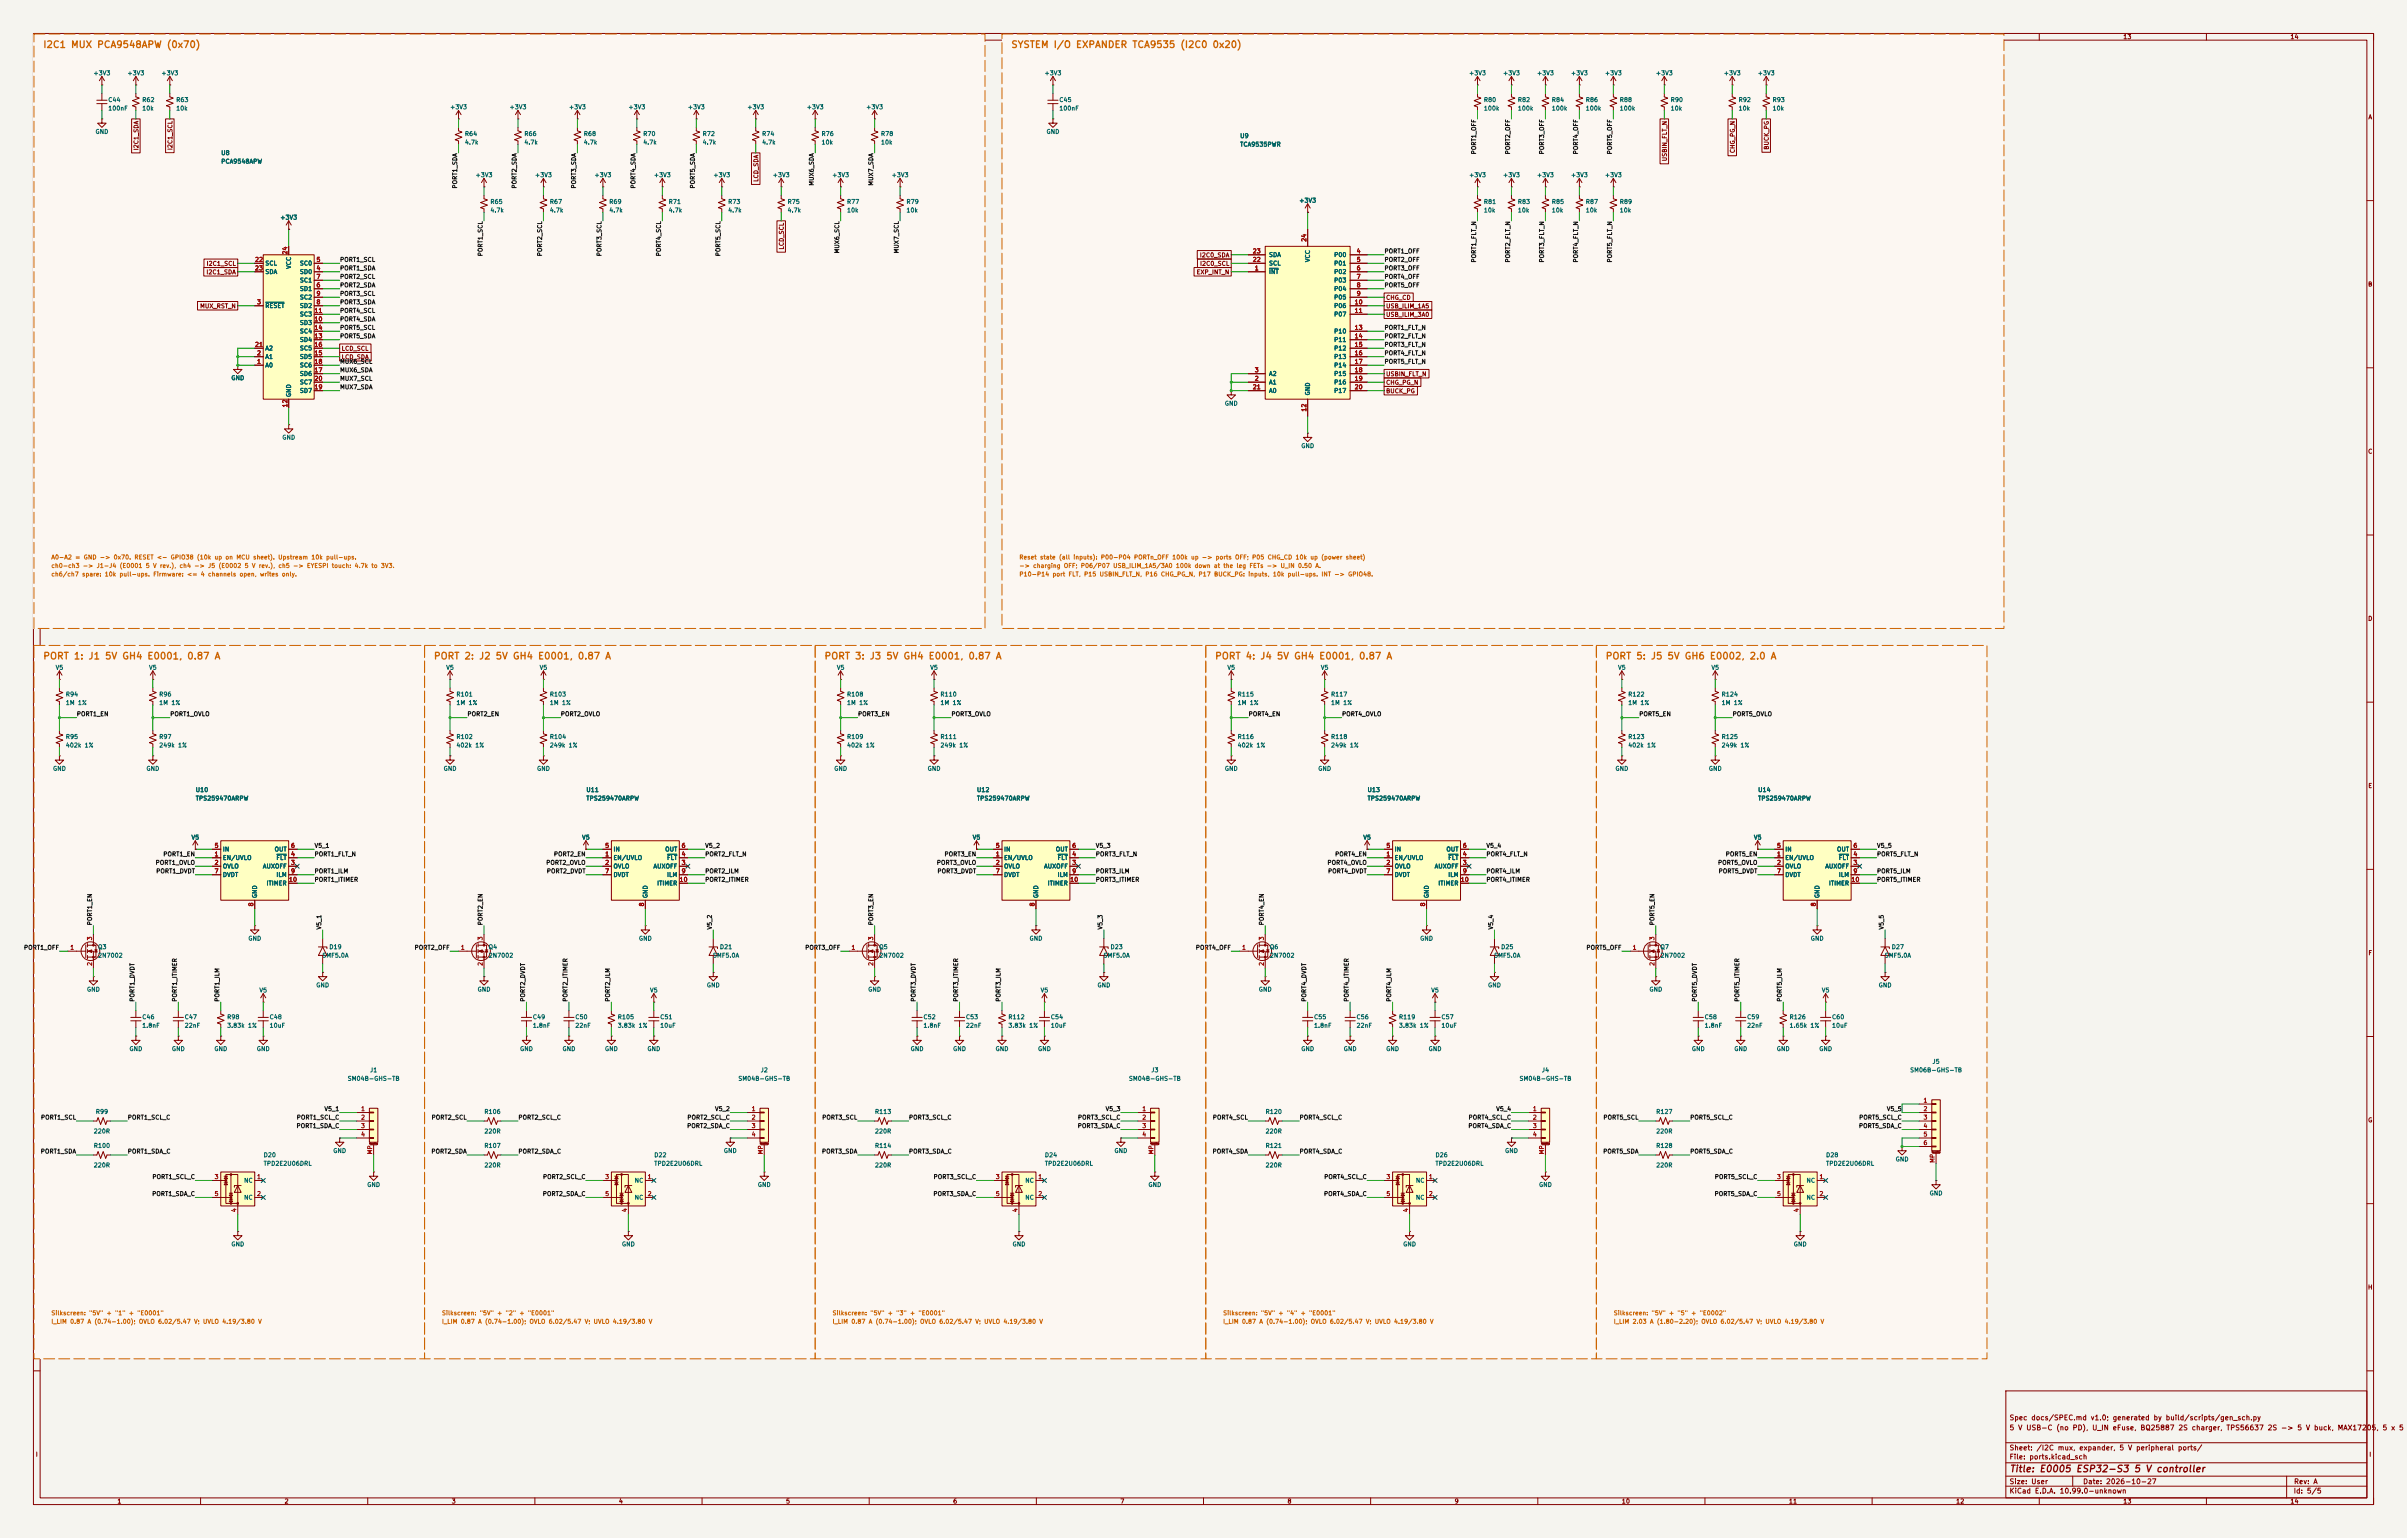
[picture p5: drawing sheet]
<svg xmlns="http://www.w3.org/2000/svg" width="720mm" height="460mm" viewBox="0 0 720 460" stroke-linecap="round" stroke-linejoin="round" font-family="sans-serif">
<defs><g id="words">
<g font-size="2" fill="#cd6400">
<text x="12.8" y="14.8">I2C1 MUX PCA9548APW (0x70)</text>
<text x="302.3" y="14.8">SYSTEM I/O EXPANDER TCA9535 (I2C0 0x20)</text>
<text x="12.8" y="197.7">PORT 1: J1 5V GH4 E0001, 0.87 A</text>
<text x="129.6" y="197.7">PORT 2: J2 5V GH4 E0001, 0.87 A</text>
<text x="246.4" y="197.7">PORT 3: J3 5V GH4 E0001, 0.87 A</text>
<text x="363.3" y="197.7">PORT 4: J4 5V GH4 E0001, 0.87 A</text>
<text x="480.1" y="197.7">PORT 5: J5 5V GH6 E0002, 2.0 A</text>
</g>
<text font-size="2" fill="#840000" x="601" y="440.8">Title: E0005 ESP32-S3 5 V controller</text>
<g font-size="1.5" fill="#840000">
<text x="601" y="425.1">Spec docs/SPEC.md v1.0; generated by build/scripts/gen_sch.py</text>
<text x="601" y="428.1">5 V USB-C (no PD), U_IN eFuse, BQ25887 2S charger, TPS56637 2S -&gt; 5 V buck, MAX17205, 5 x 5</text>
<text x="601" y="436.8">File: ports.kicad_sch</text>
<text x="601" y="434.1">Sheet: /I2C mux, expander, 5 V peripheral ports/</text>
<text x="601" y="447">KiCad E.D.A. 10.99.0-unknown</text>
<text x="601" y="444.2">Size: User</text>
<text x="623" y="444.2">Date: 2026-10-27</text>
<text x="686" y="447">Id: 5/5</text>
<text x="686" y="444.2">Rev: A</text>
</g>
<g font-size="1.3" fill="#840000">
<text x="35" y="12">1</text>
<text x="85" y="12">2</text>
<text x="135" y="12">3</text>
<text x="185" y="12">4</text>
<text x="235" y="12">5</text>
<text x="285" y="12">6</text>
<text x="335" y="12">7</text>
<text x="385" y="12">8</text>
<text x="435" y="12">9</text>
<text x="485" y="12">10</text>
<text x="535" y="12">11</text>
<text x="585" y="12">12</text>
<text x="635" y="12">13</text>
<text x="685" y="12">14</text>
<text x="10.3" y="36">A</text>
<text x="708.3" y="36">A</text>
<text x="41.7" y="45.1" transform="rotate(-90 41.7 45.1)">I2C1_SDA</text>
<text x="51.9" y="45" transform="rotate(-90 51.9 45)">I2C1_SCL</text>
<text x="519.2" y="45.9" transform="rotate(-90 519.2 45.9)">CHG_PG_N</text>
<text x="529.4" y="44.9" transform="rotate(-90 529.4 44.9)">BUCK_PG</text>
<text x="498.9" y="48.4" transform="rotate(-90 498.9 48.4)">USBIN_FLT_N</text>
<text x="227.1" y="54.5" transform="rotate(-90 227.1 54.5)">LCD_SDA</text>
<text x="234.7" y="74.8" transform="rotate(-90 234.7 74.8)">LCD_SCL</text>
<text x="358.8" y="77.3">I2C0_SDA</text>
<text x="61.6" y="82.3">I2C1_SDA</text>
<text x="61.6" y="79.8">I2C1_SCL</text>
<text x="357.8" y="82.3">EXP_INT_N</text>
<text x="358.8" y="79.8">I2C0_SCL</text>
<text x="10.2" y="86">B</text>
<text x="414.5" y="90">CHG_CD</text>
<text x="708.2" y="86">B</text>
<text x="59.7" y="92.5">MUX_RST_N</text>
<text x="414.5" y="95">USB_ILIM_3A0</text>
<text x="414.5" y="92.5">USB_ILIM_1A5</text>
<text x="102" y="107.7">LCD_SDA</text>
<text x="102" y="105.2">LCD_SCL</text>
<text x="414.5" y="112.8">USBIN_FLT_N</text>
<text x="414.5" y="115.4">CHG_PG_N</text>
<text x="414.5" y="117.9">BUCK_PG</text>
<text x="10.2" y="136">C</text>
<text x="708.2" y="136">C</text>
<text x="10.2" y="186">D</text>
<text x="708.2" y="186">D</text>
<text x="10.3" y="236">E</text>
<text x="708.3" y="236">E</text>
<text x="10.3" y="286">F</text>
<text x="708.3" y="286">F</text>
<text x="10.2" y="336">G</text>
<text x="708.2" y="336">G</text>
<text x="10.2" y="386">H</text>
<text x="708.2" y="386">H</text>
<text x="10.6" y="436">I</text>
<text x="708.6" y="436">I</text>
<text x="35" y="450">1</text>
<text x="85" y="450">2</text>
<text x="135" y="450">3</text>
<text x="185" y="450">4</text>
<text x="235" y="450">5</text>
<text x="285" y="450">6</text>
<text x="335" y="450">7</text>
<text x="385" y="450">8</text>
<text x="435" y="450">9</text>
<text x="485" y="450">10</text>
<text x="535" y="450">11</text>
<text x="585" y="450">12</text>
<text x="635" y="450">13</text>
<text x="685" y="450">14</text>
</g>
<g font-size="1.3" fill="#006464">
<text x="27.8" y="22.8">+3V3</text>
<text x="38" y="22.8">+3V3</text>
<text x="48.1" y="22.8">+3V3</text>
<text x="312.3" y="22.8">+3V3</text>
<text x="439.3" y="22.8">+3V3</text>
<text x="449.5" y="22.8">+3V3</text>
<text x="459.6" y="22.8">+3V3</text>
<text x="469.8" y="22.8">+3V3</text>
<text x="479.9" y="22.8">+3V3</text>
<text x="495.2" y="22.8">+3V3</text>
<text x="515.5" y="22.8">+3V3</text>
<text x="525.7" y="22.8">+3V3</text>
<text x="32.2" y="30.8">C44</text>
<text x="32.2" y="33.4">100nF</text>
<text x="42.4" y="30.8">R62</text>
<text x="42.4" y="33.4">10k</text>
<text x="52.6" y="30.8">R63</text>
<text x="52.6" y="33.4">10k</text>
<text x="134.5" y="33">+3V3</text>
<text x="152.3" y="33">+3V3</text>
<text x="170.1" y="33">+3V3</text>
<text x="187.8" y="33">+3V3</text>
<text x="205.6" y="33">+3V3</text>
<text x="223.4" y="33">+3V3</text>
<text x="241.2" y="33">+3V3</text>
<text x="259" y="33">+3V3</text>
<text x="316.7" y="30.8">C45</text>
<text x="316.7" y="33.4">100nF</text>
<text x="443.7" y="30.8">R80</text>
<text x="443.7" y="33.4">100k</text>
<text x="453.9" y="30.8">R82</text>
<text x="453.9" y="33.4">100k</text>
<text x="464" y="30.8">R84</text>
<text x="464" y="33.4">100k</text>
<text x="474.2" y="30.8">R86</text>
<text x="474.2" y="33.4">100k</text>
<text x="484.4" y="30.8">R88</text>
<text x="484.4" y="33.4">100k</text>
<text x="499.6" y="30.8">R90</text>
<text x="499.6" y="33.4">10k</text>
<text x="519.9" y="30.8">R92</text>
<text x="519.9" y="33.4">10k</text>
<text x="530.1" y="30.8">R93</text>
<text x="530.1" y="33.4">10k</text>
<text x="28.4" y="40.3">GND</text>
<text x="138.9" y="41">R64</text>
<text x="156.7" y="41">R66</text>
<text x="174.5" y="41">R68</text>
<text x="192.3" y="41">R70</text>
<text x="210" y="41">R72</text>
<text x="227.8" y="41">R74</text>
<text x="245.6" y="41">R76</text>
<text x="263.4" y="41">R78</text>
<text x="312.9" y="40.3">GND</text>
<text x="370.8" y="41.6">U9</text>
<text x="66" y="46.7">U8</text>
<text x="138.9" y="43.5">4.7k</text>
<text x="156.7" y="43.5">4.7k</text>
<text x="174.5" y="43.5">4.7k</text>
<text x="192.3" y="43.5">4.7k</text>
<text x="210" y="43.5">4.7k</text>
<text x="227.8" y="43.5">4.7k</text>
<text x="245.6" y="43.5">10k</text>
<text x="263.4" y="43.5">10k</text>
<text x="370.8" y="44.2">TCA9535PWR</text>
<text x="66" y="49.2">PCA9548APW</text>
<text x="142.1" y="53.3">+3V3</text>
<text x="159.9" y="53.3">+3V3</text>
<text x="177.7" y="53.3">+3V3</text>
<text x="195.5" y="53.3">+3V3</text>
<text x="213.2" y="53.3">+3V3</text>
<text x="231" y="53.3">+3V3</text>
<text x="248.8" y="53.3">+3V3</text>
<text x="266.6" y="53.3">+3V3</text>
<text x="439.3" y="53.3">+3V3</text>
<text x="449.5" y="53.3">+3V3</text>
<text x="459.6" y="53.3">+3V3</text>
<text x="469.8" y="53.3">+3V3</text>
<text x="479.9" y="53.3">+3V3</text>
<text x="83.7" y="66">+3V3</text>
<text x="146.5" y="61.3">R65</text>
<text x="146.5" y="63.8">4.7k</text>
<text x="164.3" y="61.3">R67</text>
<text x="164.3" y="63.8">4.7k</text>
<text x="182.1" y="61.3">R69</text>
<text x="182.1" y="63.8">4.7k</text>
<text x="199.9" y="61.3">R71</text>
<text x="199.9" y="63.8">4.7k</text>
<text x="217.7" y="61.3">R73</text>
<text x="217.7" y="63.8">4.7k</text>
<text x="235.4" y="61.3">R75</text>
<text x="235.4" y="63.8">4.7k</text>
<text x="253.2" y="61.3">R77</text>
<text x="253.2" y="63.8">10k</text>
<text x="271" y="61.3">R79</text>
<text x="271" y="63.8">10k</text>
<text x="388.5" y="60.9">+3V3</text>
<text x="443.7" y="61.3">R81</text>
<text x="443.7" y="63.8">10k</text>
<text x="453.9" y="61.3">R83</text>
<text x="453.9" y="63.8">10k</text>
<text x="464" y="61.3">R85</text>
<text x="464" y="63.8">10k</text>
<text x="474.2" y="61.3">R87</text>
<text x="474.2" y="63.8">10k</text>
<text x="484.4" y="61.3">R89</text>
<text x="484.4" y="63.8">10k</text>
<text x="379.4" y="77.2">SDA</text>
<text x="398.9" y="77.2">P00</text>
<text x="79.2" y="79.7">SCL</text>
<text x="79.2" y="82.3">SDA</text>
<text x="87.3" y="80.6" transform="rotate(-90 87.3 80.6)">VCC</text>
<text x="89.6" y="82.3">SD0</text>
<text x="89.6" y="79.7">SC0</text>
<text x="379.4" y="82.3">INT</text>
<text x="379.4" y="79.7">SCL</text>
<text x="392.1" y="78.5" transform="rotate(-90 392.1 78.5)">VCC</text>
<text x="398.9" y="79.7">P01</text>
<text x="398.9" y="82.3">P02</text>
<text x="89.6" y="87.3">SD1</text>
<text x="89.6" y="84.8">SC1</text>
<text x="89.6" y="89.9">SC2</text>
<text x="398.9" y="84.8">P03</text>
<text x="398.9" y="87.3">P04</text>
<text x="398.9" y="89.9">P05</text>
<text x="79.2" y="92.4">RESET</text>
<text x="89.6" y="92.4">SD2</text>
<text x="89.6" y="95">SC3</text>
<text x="398.9" y="92.4">P06</text>
<text x="398.9" y="95">P07</text>
<text x="89.6" y="97.5">SD3</text>
<text x="89.6" y="100">SC4</text>
<text x="398.9" y="100">P10</text>
<text x="79.2" y="107.7">A1</text>
<text x="79.2" y="105.1">A2</text>
<text x="89.6" y="102.6">SD4</text>
<text x="89.6" y="107.7">SD5</text>
<text x="89.6" y="105.1">SC5</text>
<text x="398.9" y="102.6">P11</text>
<text x="398.9" y="105.1">P12</text>
<text x="398.9" y="107.7">P13</text>
<text x="79.2" y="110.2">A0</text>
<text x="89.6" y="112.7">SD6</text>
<text x="89.6" y="110.2">SC6</text>
<text x="379.4" y="112.7">A2</text>
<text x="398.9" y="110.2">P14</text>
<text x="398.9" y="112.7">P15</text>
<text x="69.1" y="114">GND</text>
<text x="87.3" y="118.9" transform="rotate(-90 87.3 118.9)">GND</text>
<text x="89.6" y="117.8">SD7</text>
<text x="89.6" y="115.3">SC7</text>
<text x="379.4" y="115.3">A1</text>
<text x="379.4" y="117.8">A0</text>
<text x="392.1" y="118.4" transform="rotate(-90 392.1 118.4)">GND</text>
<text x="398.9" y="115.3">P16</text>
<text x="398.9" y="117.8">P17</text>
<text x="366.2" y="121.6">GND</text>
<text x="84.3" y="131.8">GND</text>
<text x="389.1" y="134.3">GND</text>
<text x="16.5" y="200.6">V5</text>
<text x="44.4" y="200.6">V5</text>
<text x="133.3" y="200.6">V5</text>
<text x="161.3" y="200.6">V5</text>
<text x="250.2" y="200.6">V5</text>
<text x="278.1" y="200.6">V5</text>
<text x="367" y="200.6">V5</text>
<text x="395" y="200.6">V5</text>
<text x="483.9" y="200.6">V5</text>
<text x="511.8" y="200.6">V5</text>
<text x="19.5" y="208.6">R94</text>
<text x="47.5" y="208.6">R96</text>
<text x="136.4" y="208.6">R101</text>
<text x="164.3" y="208.6">R103</text>
<text x="253.2" y="208.6">R108</text>
<text x="281.2" y="208.6">R110</text>
<text x="370.1" y="208.6">R115</text>
<text x="398" y="208.6">R117</text>
<text x="486.9" y="208.6">R122</text>
<text x="514.8" y="208.6">R124</text>
<text x="19.5" y="211.2">1M 1%</text>
<text x="47.5" y="211.2">1M 1%</text>
<text x="136.4" y="211.2">1M 1%</text>
<text x="164.3" y="211.2">1M 1%</text>
<text x="253.2" y="211.2">1M 1%</text>
<text x="281.2" y="211.2">1M 1%</text>
<text x="370.1" y="211.2">1M 1%</text>
<text x="398" y="211.2">1M 1%</text>
<text x="486.9" y="211.2">1M 1%</text>
<text x="514.8" y="211.2">1M 1%</text>
<text x="19.5" y="221.3">R95</text>
<text x="47.5" y="221.3">R97</text>
<text x="136.4" y="221.3">R102</text>
<text x="164.3" y="221.3">R104</text>
<text x="253.2" y="221.3">R109</text>
<text x="281.2" y="221.3">R111</text>
<text x="370.1" y="221.3">R116</text>
<text x="398" y="221.3">R118</text>
<text x="486.9" y="221.3">R123</text>
<text x="514.8" y="221.3">R125</text>
<text x="19.5" y="223.9">402k 1%</text>
<text x="47.5" y="223.9">249k 1%</text>
<text x="136.4" y="223.9">402k 1%</text>
<text x="164.3" y="223.9">249k 1%</text>
<text x="253.2" y="223.9">402k 1%</text>
<text x="281.2" y="223.9">249k 1%</text>
<text x="370.1" y="223.9">402k 1%</text>
<text x="398" y="223.9">249k 1%</text>
<text x="486.9" y="223.9">402k 1%</text>
<text x="514.8" y="223.9">249k 1%</text>
<text x="15.7" y="230.8">GND</text>
<text x="43.7" y="230.8">GND</text>
<text x="132.6" y="230.8">GND</text>
<text x="160.5" y="230.8">GND</text>
<text x="249.4" y="230.8">GND</text>
<text x="277.3" y="230.8">GND</text>
<text x="366.2" y="230.8">GND</text>
<text x="394.2" y="230.8">GND</text>
<text x="483.1" y="230.8">GND</text>
<text x="511" y="230.8">GND</text>
<text x="58.4" y="237.2">U10</text>
<text x="58.4" y="239.7">TPS259470ARPW</text>
<text x="175.2" y="237.2">U11</text>
<text x="175.2" y="239.7">TPS259470ARPW</text>
<text x="292.1" y="237.2">U12</text>
<text x="292.1" y="239.7">TPS259470ARPW</text>
<text x="408.9" y="237.2">U13</text>
<text x="408.9" y="239.7">TPS259470ARPW</text>
<text x="525.8" y="237.2">U14</text>
<text x="525.8" y="239.7">TPS259470ARPW</text>
<text x="57.1" y="251.4">V5</text>
<text x="174" y="251.4">V5</text>
<text x="290.8" y="251.4">V5</text>
<text x="407.7" y="251.4">V5</text>
<text x="524.5" y="251.4">V5</text>
<text x="66.5" y="257.5">EN/UVLO</text>
<text x="66.5" y="255">IN</text>
<text x="82" y="255">OUT</text>
<text x="82.5" y="257.5">FLT</text>
<text x="183.4" y="257.5">EN/UVLO</text>
<text x="183.4" y="255">IN</text>
<text x="198.8" y="255">OUT</text>
<text x="199.4" y="257.5">FLT</text>
<text x="300.2" y="257.5">EN/UVLO</text>
<text x="300.2" y="255">IN</text>
<text x="315.7" y="255">OUT</text>
<text x="316.2" y="257.5">FLT</text>
<text x="417" y="257.5">EN/UVLO</text>
<text x="417" y="255">IN</text>
<text x="432.5" y="255">OUT</text>
<text x="433.1" y="257.5">FLT</text>
<text x="533.9" y="257.5">EN/UVLO</text>
<text x="533.9" y="255">IN</text>
<text x="549.4" y="255">OUT</text>
<text x="549.9" y="257.5">FLT</text>
<text x="66.5" y="260.1">OVLO</text>
<text x="66.5" y="262.6">DVDT</text>
<text x="78.5" y="260.1">AUXOFF</text>
<text x="82.5" y="262.6">ILM</text>
<text x="183.4" y="260.1">OVLO</text>
<text x="183.4" y="262.6">DVDT</text>
<text x="195.3" y="260.1">AUXOFF</text>
<text x="199.4" y="262.6">ILM</text>
<text x="300.2" y="260.1">OVLO</text>
<text x="300.2" y="262.6">DVDT</text>
<text x="312.2" y="260.1">AUXOFF</text>
<text x="316.2" y="262.6">ILM</text>
<text x="417" y="260.1">OVLO</text>
<text x="417" y="262.6">DVDT</text>
<text x="429" y="260.1">AUXOFF</text>
<text x="433.1" y="262.6">ILM</text>
<text x="533.9" y="260.1">OVLO</text>
<text x="533.9" y="262.6">DVDT</text>
<text x="545.8" y="260.1">AUXOFF</text>
<text x="549.9" y="262.6">ILM</text>
<text x="77.2" y="268.8" transform="rotate(-90 77.2 268.8)">GND</text>
<text x="79.6" y="265.1">ITIMER</text>
<text x="194" y="268.8" transform="rotate(-90 194 268.8)">GND</text>
<text x="196.4" y="265.1">ITIMER</text>
<text x="310.8" y="268.8" transform="rotate(-90 310.8 268.8)">GND</text>
<text x="313.3" y="265.1">ITIMER</text>
<text x="427.7" y="268.8" transform="rotate(-90 427.7 268.8)">GND</text>
<text x="430.1" y="265.1">ITIMER</text>
<text x="544.5" y="268.8" transform="rotate(-90 544.5 268.8)">GND</text>
<text x="546.9" y="265.1">ITIMER</text>
<text x="74.1" y="281.6">GND</text>
<text x="191" y="281.6">GND</text>
<text x="307.8" y="281.6">GND</text>
<text x="424.7" y="281.6">GND</text>
<text x="541.5" y="281.6">GND</text>
<text x="29.2" y="284.2">Q3</text>
<text x="29.2" y="286.7">2N7002</text>
<text x="96.3" y="286.7">SMF5.0A</text>
<text x="98.4" y="284.2">D19</text>
<text x="146" y="284.2">Q4</text>
<text x="146" y="286.7">2N7002</text>
<text x="213.1" y="286.7">SMF5.0A</text>
<text x="215.2" y="284.2">D21</text>
<text x="262.9" y="284.2">Q5</text>
<text x="262.9" y="286.7">2N7002</text>
<text x="330" y="286.7">SMF5.0A</text>
<text x="332" y="284.2">D23</text>
<text x="379.7" y="284.2">Q6</text>
<text x="379.7" y="286.7">2N7002</text>
<text x="446.8" y="286.7">SMF5.0A</text>
<text x="448.9" y="284.2">D25</text>
<text x="496.6" y="284.2">Q7</text>
<text x="496.6" y="286.7">2N7002</text>
<text x="563.6" y="286.7">SMF5.0A</text>
<text x="565.7" y="284.2">D27</text>
<text x="25.9" y="296.9">GND</text>
<text x="77.5" y="297.1">V5</text>
<text x="94.5" y="295.6">GND</text>
<text x="142.7" y="296.9">GND</text>
<text x="194.3" y="297.1">V5</text>
<text x="211.3" y="295.6">GND</text>
<text x="259.6" y="296.9">GND</text>
<text x="311.1" y="297.1">V5</text>
<text x="328.1" y="295.6">GND</text>
<text x="376.4" y="296.9">GND</text>
<text x="428" y="297.1">V5</text>
<text x="445" y="295.6">GND</text>
<text x="493.2" y="296.9">GND</text>
<text x="544.8" y="297.1">V5</text>
<text x="561.8" y="295.6">GND</text>
<text x="42.4" y="305.1">C46</text>
<text x="55.1" y="305.1">C47</text>
<text x="67.8" y="305.1">R98</text>
<text x="80.5" y="305.1">C48</text>
<text x="159.2" y="305.1">C49</text>
<text x="171.9" y="305.1">C50</text>
<text x="184.6" y="305.1">R105</text>
<text x="197.3" y="305.1">C51</text>
<text x="276.1" y="305.1">C52</text>
<text x="288.8" y="305.1">C53</text>
<text x="301.5" y="305.1">R112</text>
<text x="314.2" y="305.1">C54</text>
<text x="392.9" y="305.1">C55</text>
<text x="405.6" y="305.1">C56</text>
<text x="418.3" y="305.1">R119</text>
<text x="431" y="305.1">C57</text>
<text x="509.8" y="305.1">C58</text>
<text x="522.5" y="305.1">C59</text>
<text x="535.2" y="305.1">R126</text>
<text x="547.9" y="305.1">C60</text>
<text x="42.4" y="307.7">1.8nF</text>
<text x="55.1" y="307.7">22nF</text>
<text x="67.8" y="307.7">3.83k 1%</text>
<text x="80.5" y="307.7">10uF</text>
<text x="159.2" y="307.7">1.8nF</text>
<text x="171.9" y="307.7">22nF</text>
<text x="184.6" y="307.7">3.83k 1%</text>
<text x="197.3" y="307.7">10uF</text>
<text x="276.1" y="307.7">1.8nF</text>
<text x="288.8" y="307.7">22nF</text>
<text x="301.5" y="307.7">3.83k 1%</text>
<text x="314.2" y="307.7">10uF</text>
<text x="392.9" y="307.7">1.8nF</text>
<text x="405.6" y="307.7">22nF</text>
<text x="418.3" y="307.7">3.83k 1%</text>
<text x="431" y="307.7">10uF</text>
<text x="509.8" y="307.7">1.8nF</text>
<text x="522.5" y="307.7">22nF</text>
<text x="535.2" y="307.7">1.65k 1%</text>
<text x="547.9" y="307.7">10uF</text>
<text x="38.6" y="314.7">GND</text>
<text x="51.3" y="314.7">GND</text>
<text x="64" y="314.7">GND</text>
<text x="76.7" y="314.7">GND</text>
<text x="155.4" y="314.7">GND</text>
<text x="168.1" y="314.7">GND</text>
<text x="180.8" y="314.7">GND</text>
<text x="193.5" y="314.7">GND</text>
<text x="272.3" y="314.7">GND</text>
<text x="285" y="314.7">GND</text>
<text x="297.7" y="314.7">GND</text>
<text x="310.4" y="314.7">GND</text>
<text x="389.1" y="314.7">GND</text>
<text x="401.8" y="314.7">GND</text>
<text x="414.5" y="314.7">GND</text>
<text x="427.2" y="314.7">GND</text>
<text x="505.9" y="314.7">GND</text>
<text x="518.6" y="314.7">GND</text>
<text x="531.3" y="314.7">GND</text>
<text x="544" y="314.7">GND</text>
<text x="103.9" y="323.6">SM04B-GHS-TB</text>
<text x="110.5" y="321">J1</text>
<text x="220.7" y="323.6">SM04B-GHS-TB</text>
<text x="227.4" y="321">J2</text>
<text x="337.5" y="323.6">SM04B-GHS-TB</text>
<text x="344.2" y="321">J3</text>
<text x="454.4" y="323.6">SM04B-GHS-TB</text>
<text x="461.1" y="321">J4</text>
<text x="571.2" y="321">SM06B-GHS-TB</text>
<text x="577.9" y="318.5">J5</text>
<text x="28.5" y="333.5">R99</text>
<text x="144.7" y="333.5">R106</text>
<text x="261.6" y="333.5">R113</text>
<text x="378.4" y="333.5">R120</text>
<text x="495.3" y="333.5">R127</text>
<text x="27.9" y="339.3">220R</text>
<text x="144.7" y="339.3">220R</text>
<text x="261.6" y="339.3">220R</text>
<text x="378.4" y="339.3">220R</text>
<text x="495.3" y="339.3">220R</text>
<text x="27.9" y="343.6">R100</text>
<text x="78.7" y="346.4">D20</text>
<text x="99.5" y="345.1">GND</text>
<text x="144.7" y="343.6">R107</text>
<text x="195.6" y="346.4">D22</text>
<text x="216.4" y="345.1">GND</text>
<text x="261.6" y="343.6">R114</text>
<text x="312.4" y="346.4">D24</text>
<text x="333.2" y="345.1">GND</text>
<text x="378.4" y="343.6">R121</text>
<text x="429.2" y="346.4">D26</text>
<text x="450.1" y="345.1">GND</text>
<text x="495.3" y="343.6">R128</text>
<text x="546.1" y="346.4">D28</text>
<text x="566.9" y="347.7">GND</text>
<text x="27.9" y="349.5">220R</text>
<text x="78.7" y="349">TPD2E2U06DRL</text>
<text x="144.7" y="349.5">220R</text>
<text x="195.6" y="349">TPD2E2U06DRL</text>
<text x="261.6" y="349.5">220R</text>
<text x="312.4" y="349">TPD2E2U06DRL</text>
<text x="378.4" y="349.5">220R</text>
<text x="429.2" y="349">TPD2E2U06DRL</text>
<text x="495.3" y="349.5">220R</text>
<text x="546.1" y="349">TPD2E2U06DRL</text>
<text x="72.9" y="354">NC</text>
<text x="72.9" y="359.1">NC</text>
<text x="109.7" y="355.3">GND</text>
<text x="189.7" y="354">NC</text>
<text x="189.7" y="359.1">NC</text>
<text x="226.5" y="355.3">GND</text>
<text x="306.5" y="354">NC</text>
<text x="306.5" y="359.1">NC</text>
<text x="343.4" y="355.3">GND</text>
<text x="423.4" y="354">NC</text>
<text x="423.4" y="359.1">NC</text>
<text x="460.2" y="355.3">GND</text>
<text x="540.2" y="354">NC</text>
<text x="540.2" y="359.1">NC</text>
<text x="577.1" y="357.8">GND</text>
<text x="69.1" y="373.1">GND</text>
<text x="185.9" y="373.1">GND</text>
<text x="302.7" y="373.1">GND</text>
<text x="419.6" y="373.1">GND</text>
<text x="536.4" y="373.1">GND</text>
</g>
<g font-size="1.3" fill="#0f0f0f">
<text x="441.8" y="46.3" transform="rotate(-90 441.8 46.3)">PORT1_OFF</text>
<text x="452" y="46.3" transform="rotate(-90 452 46.3)">PORT2_OFF</text>
<text x="462.2" y="46.3" transform="rotate(-90 462.2 46.3)">PORT3_OFF</text>
<text x="472.3" y="46.3" transform="rotate(-90 472.3 46.3)">PORT4_OFF</text>
<text x="482.5" y="46.3" transform="rotate(-90 482.5 46.3)">PORT5_OFF</text>
<text x="137" y="56.5" transform="rotate(-90 137 56.5)">PORT1_SDA</text>
<text x="154.8" y="56.5" transform="rotate(-90 154.8 56.5)">PORT2_SDA</text>
<text x="172.6" y="56.5" transform="rotate(-90 172.6 56.5)">PORT3_SDA</text>
<text x="190.4" y="56.5" transform="rotate(-90 190.4 56.5)">PORT4_SDA</text>
<text x="208.2" y="56.5" transform="rotate(-90 208.2 56.5)">PORT5_SDA</text>
<text x="243.7" y="55.7" transform="rotate(-90 243.7 55.7)">MUX6_SDA</text>
<text x="261.5" y="55.7" transform="rotate(-90 261.5 55.7)">MUX7_SDA</text>
<text x="144.7" y="76.8" transform="rotate(-90 144.7 76.8)">PORT1_SCL</text>
<text x="162.4" y="76.8" transform="rotate(-90 162.4 76.8)">PORT2_SCL</text>
<text x="180.2" y="76.8" transform="rotate(-90 180.2 76.8)">PORT3_SCL</text>
<text x="198" y="76.8" transform="rotate(-90 198 76.8)">PORT4_SCL</text>
<text x="215.8" y="76.8" transform="rotate(-90 215.8 76.8)">PORT5_SCL</text>
<text x="251.3" y="76" transform="rotate(-90 251.3 76)">MUX6_SCL</text>
<text x="269.1" y="76" transform="rotate(-90 269.1 76)">MUX7_SCL</text>
<text x="414" y="76.1">PORT1_OFF</text>
<text x="101.6" y="81.2">PORT1_SDA</text>
<text x="101.6" y="83.7">PORT2_SCL</text>
<text x="101.6" y="78.6">PORT1_SCL</text>
<text x="414" y="83.7">PORT4_OFF</text>
<text x="414" y="81.2">PORT3_OFF</text>
<text x="414" y="78.6">PORT2_OFF</text>
<text x="441.8" y="78.7" transform="rotate(-90 441.8 78.7)">PORT1_FLT_N</text>
<text x="452" y="78.7" transform="rotate(-90 452 78.7)">PORT2_FLT_N</text>
<text x="462.2" y="78.7" transform="rotate(-90 462.2 78.7)">PORT3_FLT_N</text>
<text x="472.3" y="78.7" transform="rotate(-90 472.3 78.7)">PORT4_FLT_N</text>
<text x="482.5" y="78.7" transform="rotate(-90 482.5 78.7)">PORT5_FLT_N</text>
<text x="101.6" y="88.8">PORT3_SCL</text>
<text x="101.6" y="86.2">PORT2_SDA</text>
<text x="414" y="86.2">PORT5_OFF</text>
<text x="101.6" y="91.3">PORT3_SDA</text>
<text x="101.6" y="93.9">PORT4_SCL</text>
<text x="101.6" y="101.5">PORT5_SDA</text>
<text x="101.6" y="96.4">PORT4_SDA</text>
<text x="101.6" y="98.9">PORT5_SCL</text>
<text x="414" y="101.5">PORT2_FLT_N</text>
<text x="414" y="98.9">PORT1_FLT_N</text>
<text x="414" y="104">PORT3_FLT_N</text>
<text x="414" y="106.6">PORT4_FLT_N</text>
<text x="101.6" y="111.6">MUX6_SDA</text>
<text x="101.6" y="109.1">MUX6_SCL</text>
<text x="414" y="109.1">PORT5_FLT_N</text>
<text x="101.6" y="114.2">MUX7_SCL</text>
<text x="101.6" y="116.7">MUX7_SDA</text>
<text x="22.8" y="214.5">PORT1_EN</text>
<text x="50.8" y="214.5">PORT1_OVLO</text>
<text x="139.7" y="214.5">PORT2_EN</text>
<text x="167.6" y="214.5">PORT2_OVLO</text>
<text x="256.5" y="214.5">PORT3_EN</text>
<text x="284.5" y="214.5">PORT3_OVLO</text>
<text x="373.4" y="214.5">PORT4_EN</text>
<text x="401.3" y="214.5">PORT4_OVLO</text>
<text x="490.2" y="214.5">PORT5_EN</text>
<text x="518.1" y="214.5">PORT5_OVLO</text>
<text x="48.7" y="256.4">PORT1_EN</text>
<text x="94" y="253.9">V5_1</text>
<text x="94" y="256.4">PORT1_FLT_N</text>
<text x="165.5" y="256.4">PORT2_EN</text>
<text x="210.8" y="256.4">PORT2_FLT_N</text>
<text x="210.8" y="253.9">V5_2</text>
<text x="282.4" y="256.4">PORT3_EN</text>
<text x="327.6" y="253.9">V5_3</text>
<text x="327.6" y="256.4">PORT3_FLT_N</text>
<text x="399.2" y="256.4">PORT4_EN</text>
<text x="444.5" y="253.9">V5_4</text>
<text x="444.5" y="256.4">PORT4_FLT_N</text>
<text x="516.1" y="256.4">PORT5_EN</text>
<text x="561.3" y="253.9">V5_5</text>
<text x="561.3" y="256.4">PORT5_FLT_N</text>
<text x="46.4" y="259">PORT1_OVLO</text>
<text x="46.6" y="261.5">PORT1_DVDT</text>
<text x="94" y="261.5">PORT1_ILM</text>
<text x="163.2" y="259">PORT2_OVLO</text>
<text x="163.4" y="261.5">PORT2_DVDT</text>
<text x="210.8" y="261.5">PORT2_ILM</text>
<text x="280.1" y="259">PORT3_OVLO</text>
<text x="280.3" y="261.5">PORT3_DVDT</text>
<text x="327.6" y="261.5">PORT3_ILM</text>
<text x="396.9" y="259">PORT4_OVLO</text>
<text x="397.1" y="261.5">PORT4_DVDT</text>
<text x="444.5" y="261.5">PORT4_ILM</text>
<text x="513.8" y="259">PORT5_OVLO</text>
<text x="513.9" y="261.5">PORT5_DVDT</text>
<text x="561.3" y="261.5">PORT5_ILM</text>
<text x="94" y="264">PORT1_ITIMER</text>
<text x="210.8" y="264">PORT2_ITIMER</text>
<text x="327.6" y="264">PORT3_ITIMER</text>
<text x="444.5" y="264">PORT4_ITIMER</text>
<text x="561.3" y="264">PORT5_ITIMER</text>
<text x="27.8" y="276.9" transform="rotate(-90 27.8 276.9)">PORT1_EN</text>
<text x="96.4" y="278.2" transform="rotate(-90 96.4 278.2)">V5_1</text>
<text x="144.7" y="276.9" transform="rotate(-90 144.7 276.9)">PORT2_EN</text>
<text x="213.2" y="278.2" transform="rotate(-90 213.2 278.2)">V5_2</text>
<text x="261.5" y="276.9" transform="rotate(-90 261.5 276.9)">PORT3_EN</text>
<text x="330.1" y="278.2" transform="rotate(-90 330.1 278.2)">V5_3</text>
<text x="378.3" y="276.9" transform="rotate(-90 378.3 276.9)">PORT4_EN</text>
<text x="446.9" y="278.2" transform="rotate(-90 446.9 278.2)">V5_4</text>
<text x="495.2" y="276.9" transform="rotate(-90 495.2 276.9)">PORT5_EN</text>
<text x="563.8" y="278.2" transform="rotate(-90 563.8 278.2)">V5_5</text>
<text x="7" y="284.4">PORT1_OFF</text>
<text x="123.9" y="284.4">PORT2_OFF</text>
<text x="240.7" y="284.4">PORT3_OFF</text>
<text x="357.5" y="284.4">PORT4_OFF</text>
<text x="474.4" y="284.4">PORT5_OFF</text>
<text x="40.5" y="299.8" transform="rotate(-90 40.5 299.8)">PORT1_DVDT</text>
<text x="53.2" y="299.8" transform="rotate(-90 53.2 299.8)">PORT1_ITIMER</text>
<text x="65.9" y="299.8" transform="rotate(-90 65.9 299.8)">PORT1_ILM</text>
<text x="157.4" y="299.8" transform="rotate(-90 157.4 299.8)">PORT2_DVDT</text>
<text x="170.1" y="299.8" transform="rotate(-90 170.1 299.8)">PORT2_ITIMER</text>
<text x="182.8" y="299.8" transform="rotate(-90 182.8 299.8)">PORT2_ILM</text>
<text x="274.2" y="299.8" transform="rotate(-90 274.2 299.8)">PORT3_DVDT</text>
<text x="286.9" y="299.8" transform="rotate(-90 286.9 299.8)">PORT3_ITIMER</text>
<text x="299.6" y="299.8" transform="rotate(-90 299.6 299.8)">PORT3_ILM</text>
<text x="391" y="299.8" transform="rotate(-90 391 299.8)">PORT4_DVDT</text>
<text x="403.7" y="299.8" transform="rotate(-90 403.7 299.8)">PORT4_ITIMER</text>
<text x="416.4" y="299.8" transform="rotate(-90 416.4 299.8)">PORT4_ILM</text>
<text x="507.9" y="299.8" transform="rotate(-90 507.9 299.8)">PORT5_DVDT</text>
<text x="520.6" y="299.8" transform="rotate(-90 520.6 299.8)">PORT5_ITIMER</text>
<text x="533.3" y="299.8" transform="rotate(-90 533.3 299.8)">PORT5_ILM</text>
<text x="12.1" y="335.2">PORT1_SCL</text>
<text x="38.1" y="335.2">PORT1_SCL_C</text>
<text x="88.6" y="335.2">PORT1_SCL_C</text>
<text x="96.9" y="332.6">V5_1</text>
<text x="128.9" y="335.2">PORT2_SCL</text>
<text x="154.9" y="335.2">PORT2_SCL_C</text>
<text x="205.5" y="335.2">PORT2_SCL_C</text>
<text x="213.7" y="332.6">V5_2</text>
<text x="245.8" y="335.2">PORT3_SCL</text>
<text x="271.8" y="335.2">PORT3_SCL_C</text>
<text x="322.3" y="335.2">PORT3_SCL_C</text>
<text x="330.6" y="332.6">V5_3</text>
<text x="362.6" y="335.2">PORT4_SCL</text>
<text x="388.6" y="335.2">PORT4_SCL_C</text>
<text x="439.1" y="335.2">PORT4_SCL_C</text>
<text x="447.4" y="332.6">V5_4</text>
<text x="479.5" y="335.2">PORT5_SCL</text>
<text x="505.4" y="335.2">PORT5_SCL_C</text>
<text x="556" y="335.2">PORT5_SCL_C</text>
<text x="564.3" y="332.6">V5_5</text>
<text x="88.6" y="337.7">PORT1_SDA_C</text>
<text x="205.4" y="337.7">PORT2_SDA_C</text>
<text x="322.2" y="337.7">PORT3_SDA_C</text>
<text x="439.1" y="337.7">PORT4_SDA_C</text>
<text x="555.9" y="337.7">PORT5_SDA_C</text>
<text x="12" y="345.3">PORT1_SDA</text>
<text x="38.1" y="345.3">PORT1_SDA_C</text>
<text x="128.9" y="345.3">PORT2_SDA</text>
<text x="154.9" y="345.3">PORT2_SDA_C</text>
<text x="245.7" y="345.3">PORT3_SDA</text>
<text x="271.8" y="345.3">PORT3_SDA_C</text>
<text x="362.6" y="345.3">PORT4_SDA</text>
<text x="388.6" y="345.3">PORT4_SDA_C</text>
<text x="479.4" y="345.3">PORT5_SDA</text>
<text x="505.4" y="345.3">PORT5_SDA_C</text>
<text x="45.4" y="352.9">PORT1_SCL_C</text>
<text x="162.3" y="352.9">PORT2_SCL_C</text>
<text x="279.1" y="352.9">PORT3_SCL_C</text>
<text x="396" y="352.9">PORT4_SCL_C</text>
<text x="512.8" y="352.9">PORT5_SCL_C</text>
<text x="45.4" y="358">PORT1_SDA_C</text>
<text x="162.2" y="358">PORT2_SDA_C</text>
<text x="279.1" y="358">PORT3_SDA_C</text>
<text x="395.9" y="358">PORT4_SDA_C</text>
<text x="512.7" y="358">PORT5_SDA_C</text>
</g>
<g font-size="1.3" fill="#a90000">
<text x="86.2" y="76.3" transform="rotate(-90 86.2 76.3)">24</text>
<text x="374.6" y="76.1">23</text>
<text x="391" y="72.5" transform="rotate(-90 391 72.5)">24</text>
<text x="405.7" y="76.1">4</text>
<text x="76.1" y="78.6">22</text>
<text x="76.1" y="81.2">23</text>
<text x="94.5" y="81.2">4</text>
<text x="94.5" y="78.6">5</text>
<text x="94.5" y="83.7">7</text>
<text x="374.6" y="78.6">22</text>
<text x="375.2" y="81.2">1</text>
<text x="405.7" y="78.6">5</text>
<text x="405.7" y="81.2">6</text>
<text x="405.7" y="83.7">7</text>
<text x="94.5" y="86.2">6</text>
<text x="94.5" y="88.8">9</text>
<text x="405.7" y="86.2">8</text>
<text x="405.7" y="88.8">9</text>
<text x="76.7" y="91.3">3</text>
<text x="93.9" y="93.9">11</text>
<text x="94.5" y="91.3">8</text>
<text x="405.1" y="91.3">10</text>
<text x="405.1" y="93.9">11</text>
<text x="93.9" y="96.4">10</text>
<text x="93.9" y="101.5">13</text>
<text x="93.9" y="98.9">14</text>
<text x="405.1" y="98.9">13</text>
<text x="405.1" y="101.5">14</text>
<text x="76.1" y="104">21</text>
<text x="76.7" y="106.6">2</text>
<text x="93.9" y="106.6">15</text>
<text x="93.9" y="104">16</text>
<text x="405.1" y="104">15</text>
<text x="405.1" y="106.6">16</text>
<text x="76.7" y="109.1">1</text>
<text x="93.9" y="111.6">17</text>
<text x="93.9" y="109.1">18</text>
<text x="375.2" y="111.6">3</text>
<text x="405.1" y="109.1">17</text>
<text x="405.1" y="111.6">18</text>
<text x="93.9" y="116.7">19</text>
<text x="93.9" y="114.2">20</text>
<text x="374.6" y="116.7">21</text>
<text x="375.2" y="114.2">2</text>
<text x="405.1" y="114.2">19</text>
<text x="405.1" y="116.7">20</text>
<text x="86.2" y="122" transform="rotate(-90 86.2 122)">12</text>
<text x="391" y="123.3" transform="rotate(-90 391 123.3)">12</text>
<text x="64" y="256.4">1</text>
<text x="64" y="253.9">5</text>
<text x="86.9" y="256.4">4</text>
<text x="86.9" y="253.9">6</text>
<text x="180.9" y="256.4">1</text>
<text x="180.9" y="253.9">5</text>
<text x="203.7" y="256.4">4</text>
<text x="203.7" y="253.9">6</text>
<text x="297.7" y="256.4">1</text>
<text x="297.7" y="253.9">5</text>
<text x="320.6" y="256.4">4</text>
<text x="320.6" y="253.9">6</text>
<text x="414.6" y="256.4">1</text>
<text x="414.6" y="253.9">5</text>
<text x="437.4" y="256.4">4</text>
<text x="437.4" y="253.9">6</text>
<text x="531.4" y="256.4">1</text>
<text x="531.4" y="253.9">5</text>
<text x="554.3" y="256.4">4</text>
<text x="554.3" y="253.9">6</text>
<text x="64" y="259">2</text>
<text x="64" y="261.5">7</text>
<text x="86.9" y="259">3</text>
<text x="86.9" y="261.5">9</text>
<text x="180.9" y="259">2</text>
<text x="180.9" y="261.5">7</text>
<text x="203.7" y="259">3</text>
<text x="203.7" y="261.5">9</text>
<text x="297.7" y="259">2</text>
<text x="297.7" y="261.5">7</text>
<text x="320.6" y="259">3</text>
<text x="320.6" y="261.5">9</text>
<text x="414.6" y="259">2</text>
<text x="414.6" y="261.5">7</text>
<text x="437.4" y="259">3</text>
<text x="437.4" y="261.5">9</text>
<text x="531.4" y="259">2</text>
<text x="531.4" y="261.5">7</text>
<text x="554.3" y="259">3</text>
<text x="554.3" y="261.5">9</text>
<text x="86.3" y="264">10</text>
<text x="203.1" y="264">10</text>
<text x="320" y="264">10</text>
<text x="436.8" y="264">10</text>
<text x="553.7" y="264">10</text>
<text x="76.1" y="271.2" transform="rotate(-90 76.1 271.2)">8</text>
<text x="192.9" y="271.2" transform="rotate(-90 192.9 271.2)">8</text>
<text x="309.7" y="271.2" transform="rotate(-90 309.7 271.2)">8</text>
<text x="426.6" y="271.2" transform="rotate(-90 426.6 271.2)">8</text>
<text x="543.4" y="271.2" transform="rotate(-90 543.4 271.2)">8</text>
<text x="27.8" y="281.4" transform="rotate(-90 27.8 281.4)">3</text>
<text x="144.6" y="281.4" transform="rotate(-90 144.6 281.4)">3</text>
<text x="261.5" y="281.4" transform="rotate(-90 261.5 281.4)">3</text>
<text x="378.3" y="281.4" transform="rotate(-90 378.3 281.4)">3</text>
<text x="495.2" y="281.4" transform="rotate(-90 495.2 281.4)">3</text>
<text x="20.9" y="284.4">1</text>
<text x="137.7" y="284.4">1</text>
<text x="254.5" y="284.4">1</text>
<text x="371.4" y="284.4">1</text>
<text x="488.2" y="284.4">1</text>
<text x="27.8" y="289" transform="rotate(-90 27.8 289)">2</text>
<text x="144.6" y="289" transform="rotate(-90 144.6 289)">2</text>
<text x="261.5" y="289" transform="rotate(-90 261.5 289)">2</text>
<text x="378.3" y="289" transform="rotate(-90 378.3 289)">2</text>
<text x="495.2" y="289" transform="rotate(-90 495.2 289)">2</text>
<text x="107.9" y="332.6">1</text>
<text x="107.9" y="335.2">2</text>
<text x="224.7" y="332.6">1</text>
<text x="224.7" y="335.2">2</text>
<text x="341.5" y="332.6">1</text>
<text x="341.5" y="335.2">2</text>
<text x="458.4" y="332.6">1</text>
<text x="458.4" y="335.2">2</text>
<text x="575.2" y="330.1">1</text>
<text x="575.2" y="332.6">2</text>
<text x="575.2" y="335.2">3</text>
<text x="107.9" y="337.7">3</text>
<text x="107.9" y="340.2">4</text>
<text x="224.7" y="337.7">3</text>
<text x="224.7" y="340.2">4</text>
<text x="341.5" y="337.7">3</text>
<text x="341.5" y="340.2">4</text>
<text x="458.4" y="337.7">3</text>
<text x="458.4" y="340.2">4</text>
<text x="575.2" y="337.7">4</text>
<text x="575.2" y="340.2">5</text>
<text x="111.6" y="345.4" transform="rotate(-90 111.6 345.4)">MP</text>
<text x="228.5" y="345.4" transform="rotate(-90 228.5 345.4)">MP</text>
<text x="345.3" y="345.4" transform="rotate(-90 345.3 345.4)">MP</text>
<text x="462.1" y="345.4" transform="rotate(-90 462.1 345.4)">MP</text>
<text x="575.2" y="342.8">6</text>
<text x="579" y="348" transform="rotate(-90 579 348)">MP</text>
<text x="64" y="352.9">3</text>
<text x="76.7" y="352.9">1</text>
<text x="180.9" y="352.9">3</text>
<text x="193.6" y="352.9">1</text>
<text x="297.7" y="352.9">3</text>
<text x="310.4" y="352.9">1</text>
<text x="414.6" y="352.9">3</text>
<text x="427.3" y="352.9">1</text>
<text x="531.4" y="352.9">3</text>
<text x="544.1" y="352.9">1</text>
<text x="64" y="358">5</text>
<text x="76.7" y="358">2</text>
<text x="180.9" y="358">5</text>
<text x="193.6" y="358">2</text>
<text x="297.7" y="358">5</text>
<text x="310.4" y="358">2</text>
<text x="414.6" y="358">5</text>
<text x="427.3" y="358">2</text>
<text x="531.4" y="358">5</text>
<text x="544.1" y="358">2</text>
<text x="71" y="362.7" transform="rotate(-90 71 362.7)">4</text>
<text x="187.8" y="362.7" transform="rotate(-90 187.8 362.7)">4</text>
<text x="304.7" y="362.7" transform="rotate(-90 304.7 362.7)">4</text>
<text x="421.5" y="362.7" transform="rotate(-90 421.5 362.7)">4</text>
<text x="538.3" y="362.7" transform="rotate(-90 538.3 362.7)">4</text>
</g>
<g font-size="1.3" fill="#cd6400">
<text x="15.2" y="167.6">A0-A2 = GND -&gt; 0x70. RESET &lt;- GPIO38 (10k up on MCU sheet). Upstream 10k pull-ups.</text>
<text x="304.8" y="167.6">Reset state (all inputs): P00-P04 PORTn_OFF 100k up -&gt; ports OFF; P05 CHG_CD 10k up (power sheet)</text>
<text x="15.2" y="172.7">ch6/ch7 spare: 10k pull-ups. Firmware: &lt;= 4 channels open, writes only.</text>
<text x="15.2" y="170.2">ch0-ch3 -&gt; J1-J4 (E0001 5 V rev.), ch4 -&gt; J5 (E0002 5 V rev.), ch5 -&gt; EYESPI touch: 4.7k to 3V3.</text>
<text x="304.8" y="172.7">P10-P14 port FLT, P15 USBIN_FLT_N, P16 CHG_PG_N, P17 BUCK_PG: inputs, 10k pull-ups. INT -&gt; GPIO48.</text>
<text x="304.8" y="170.2">-&gt; charging OFF; P06/P07 USB_ILIM_1A5/3A0 100k down at the leg FETs -&gt; U_IN 0.50 A.</text>
<text x="15.2" y="393.7">Silkscreen: &quot;5V&quot; + &quot;1&quot; + &quot;E0001&quot;</text>
<text x="132.1" y="393.7">Silkscreen: &quot;5V&quot; + &quot;2&quot; + &quot;E0001&quot;</text>
<text x="248.9" y="393.7">Silkscreen: &quot;5V&quot; + &quot;3&quot; + &quot;E0001&quot;</text>
<text x="365.7" y="393.7">Silkscreen: &quot;5V&quot; + &quot;4&quot; + &quot;E0001&quot;</text>
<text x="482.6" y="393.7">Silkscreen: &quot;5V&quot; + &quot;5&quot; + &quot;E0002&quot;</text>
<text x="15.2" y="396.2">I_LIM 0.87 A (0.74-1.00); OVLO 6.02/5.47 V; UVLO 4.19/3.80 V</text>
<text x="132.1" y="396.2">I_LIM 0.87 A (0.74-1.00); OVLO 6.02/5.47 V; UVLO 4.19/3.80 V</text>
<text x="248.9" y="396.2">I_LIM 0.87 A (0.74-1.00); OVLO 6.02/5.47 V; UVLO 4.19/3.80 V</text>
<text x="365.7" y="396.2">I_LIM 0.87 A (0.74-1.00); OVLO 6.02/5.47 V; UVLO 4.19/3.80 V</text>
<text x="482.6" y="396.2">I_LIM 2.03 A (1.80-2.20); OVLO 6.02/5.47 V; UVLO 4.19/3.80 V</text>
</g>
<g font-size=".4" fill="#840000">
<text x="110.4" y="342.3">Mounting</text>
<text x="227.3" y="342.3">Mounting</text>
<text x="344.1" y="342.3">Mounting</text>
<text x="461" y="342.3">Mounting</text>
<text x="577.8" y="344.8">Mounting</text>
</g>
</g></defs>
<path d="M0 0h720v460h-720z" fill="#f5f4ef" stroke="#f5f4ef" stroke-width=".3"/>
<g fill="none" stroke="#840000" stroke-width=".3">
<path d="M10 10h700v440h-700zM12 12h696v436h-696zM60 10v2M110 10v2M160 10v2M210 10v2M260 10v2M310 10v2M360 10v2M410 10v2M460 10v2M510 10v2"/>
<path d="M560 10v2M610 10v2M660 10v2M710 10v2M10 60h2M708 60h2M10 110h2M708 110h2M10 160h2M708 160h2M10 210h2M708 210h2"/>
<path d="M10 260h2M708 260h2M10 310h2M708 310h2M10 360h2M708 360h2M10 410h2M600 416h108v32h-108zM708 410h2M600 437.5h108M600 431.5h108M60 448v2"/>
<path d="M110 448v2M160 448v2M210 448v2M260 448v2M310 448v2M360 448v2M410 448v2M460 448v2M510 448v2M560 448v2M600 444.5h108M600 441.5h108"/>
<path d="M610 448v2M620 441.5v3M660 448v2M684 441.5v6.5M710 448v2"/>
</g>
<g fill="#fcf7f2">
<path d="M127 193h116.8v213.4h-116.8z"/>
<path d="M360.7 193h116.8v213.4h-116.8z"/>
<path d="M10.2 193h116.8v213.4h-116.8z"/>
<path d="M299.7 10.2h299.7v177.8h-299.7z"/>
<path d="M10.2 10.2h284.4v177.8h-284.4z"/>
<path d="M243.8 193h116.9v213.4h-116.9z"/>
<path d="M477.5 193h116.9v213.4h-116.9z"/>
</g>
<path d="M78.7 76.2h15.3v43.2h-15.3z" fill="#ffffc2"/>
<g fill="none" stroke="#840000" stroke-width=".3">
<path d="M208.3 38.1v1l1 .4-2 .8 2 .7-2 .8 1 .4v1M226.1 38.1v1l1 .4-2.1 .8 2.1 .7-2.1 .8 1.1 .4v1M226.1 35.6h.1M226.1 33v2.6M226.1 33l-.8 1.3M226.1 33l.7 1.3M215.9 58.4v1l1 .4-2 .8 2 .7-2 .8 1 .4v1M215.9 55.9h.1M215.9 53.3v2.6M215.9 53.3l-.8 1.3M215.9 53.3l.8 1.3M76.2 78.7h2.5"/>
<path d="M78.7 76.2h15.3v43.2h-15.3zM86.4 73.7v2.5M94 78.7h2.5M76.2 91.4h2.5M76.2 81.3h2.5M94 91.4h2.5M94 81.3h2.5M94 86.4h2.5M94 83.8h2.5M94 88.9h2.5M94 96.5h2.5M94 94h2.5"/>
<path d="M94 99.1h2.5M76.2 109.2h2.5M76.2 106.7h2.5M76.2 104.1h2.5M86.4 119.4v2.5M94 109.2h2.5M94 106.7h2.5M94 101.6h2.5M94 104.1h2.5M94 111.8h2.5M94 116.8h2.5M94 114.3h2.5"/>
<path d="M66 302.3v1l1.1 .4-2.1 .7 2.1 .8-2.1 .8 1 .3v1"/>
</g>
<path d="M79.5 90.4h5.5" fill="none" stroke="#006464" stroke-width=".3"/>
<path d="M182.9 251.5h20.3v17.7h-20.3z" fill="#ffffc2"/>
<g fill="none" stroke="#840000" stroke-width=".3">
<path d="M137.2 38.1v1l1 .4-2.1 .8 2.1 .7-2.1 .8 1.1 .4v1M137.2 35.6h.1M137.2 33v2.6M137.2 33l-.8 1.3M137.2 33l.7 1.3M190.5 38.1v1l1 .4-2 .8 2 .7-2 .8 1 .4v1M243.8 38.1v1l1.1 .4-2.1 .8 2.1 .7-2.1 .8 1 .4v1M243.8 35.6h.1M243.8 33v2.6M243.8 33l-.7 1.3M243.8 33l.8 1.3M472.4 27.9v1.1l1.1 .3-2.1 .8 2.1 .8-2.1 .7 1 .4v1"/>
<path d="M472.4 25.4h.1M472.4 22.9v2.5M472.4 22.9l-.7 1.2M472.4 22.9l.8 1.2M482.6 27.9v1.1l1 .3-2 .8 2 .8-2 .7 1 .4v1M482.6 25.4h.1M482.6 22.9v2.5M482.6 22.9l-.8 1.2M482.6 22.9l.8 1.2M144.8 58.4v1l1 .4-2 .8 2 .7-2 .8 1 .4v1M144.8 55.9h.1M144.8 53.3v2.6"/>
<path d="M144.8 53.3l-.8 1.3M144.8 53.3l.7 1.3M233.7 58.4v1l1 .4-2 .8 2 .7-2 .8 1 .4v1M233.7 55.9h.1M233.7 53.3v2.6M233.7 53.3l-.8 1.3M233.7 53.3l.7 1.3M482.6 58.4v1l1 .4-2 .8 2 .7-2 .8 1 .4v1M482.6 55.9h.1M482.6 53.3v2.6M482.6 53.3l-.8 1.3M482.6 53.3l.8 1.3"/>
<path d="M134.6 218.4v1.1l1 .3-2 .8 2 .8-2 .7 1 .4v1M162.6 205.7v1.1l1 .3-2.1 .8 2.1 .8-2.1 .7 1.1 .4v1M251.5 218.4v1.1l1 .3-2.1 .8 2.1 .8-2.1 .7 1.1 .4v1M251.5 205.7v1.1l1 .3-2.1 .8 2.1 .8-2.1 .7 1.1 .4v1M251.5 203.2h.1M251.5 200.7v2.5M251.5 200.7l-.8 1.2M251.5 200.7l.7 1.2M513.1 218.4v1.1l1 .3-2 .8 2 .8-2 .7 1 .4v1M251.5 226.1v1.2h1.2l-1.2 1.3-1.3-1.3h1.3M251.5 226.1h.1M175.3 254h.1"/>
<path d="M175.3 251.5l-.8 1.2M175.3 251.5l.7 1.2M175.3 251.5v2.5M180.3 256.5h2.6M180.3 259.1h2.6M180.3 254h2.6M182.9 251.5h20.3v17.7h-20.3zM203.2 256.5h2.5M203.2 259.1h2.5M203.2 254h2.5M180.3 261.6h2.6M193 269.2v2.6"/>
<path d="M203.2 261.6h2.5M203.2 264.2h2.5M168.7 304.3h3M168.7 305.3h3M170.2 302.3v2M170.2 305.3v2M144.8 335.3h1l.4-1 .7 2 .8-2 .8 2 .3-1h1.1M452.1 340.4v1.2h1.3l-1.3 1.3-1.3-1.3h1.3M452.1 340.4h.1"/>
</g>
<path d="M199.6 255.5h2.9" fill="none" stroke="#006464" stroke-width=".3"/>
<path d="M416.6 350.5h10.1v10.2h-10.1z" fill="#ffffc2"/>
<g fill="none" stroke="#840000" stroke-width=".3">
<path d="M162.6 58.4v1l1 .4-2.1 .8 2.1 .7-2.1 .8 1.1 .4v1M162.6 55.9h.1M162.6 53.3v2.6M162.6 53.3l-.8 1.3M162.6 53.3l.7 1.3M180.3 58.4v1l1.1 .4-2.1 .8 2.1 .7-2.1 .8 1 .4v1M198.1 58.4v1l1 .4-2 .8 2 .7-2 .8 1 .4v1M198.1 55.9h.1M198.1 53.3v2.6M198.1 53.3l-.7 1.3M198.1 53.3l.8 1.3M162.6 203.2h.1"/>
<path d="M162.6 200.7l-.8 1.2M162.6 200.7l.7 1.2M162.6 200.7v2.5M378.5 292.1v1.3h1.2l-1.2 1.2-1.3-1.2h1.3M378.5 292.1h.1M389.6 304.3h3.1M389.6 305.3h3.1M391.2 302.3v2M391.2 305.3v2M402.3 304.3h3.1M402.3 305.3h3.1M403.9 302.3v2"/>
<path d="M403.9 305.3v2M414 353.1h4.1M414 358.1h5.6M416.6 350.5h10.1v10.2h-10.1zM417.6 351.8h1M417.6 353.6h1M418.1 351.3h3.5v8.6h-3.5zM418.1 351.8l.5 .8h-1zM418.1 353.6l.5 .7h-1zM419.1 356.9h1M419.1 358.7h1M419.6 356.9l.5 .7h-1z"/>
<path d="M419.6 358.7l.5 .7h-1zM419.6 351.3v8.6M421.6 354.6l1.1 2h-2.1zM421.6 359.9v3.3M422.7 354.6h-2.1v.5M426.7 353.1h2.6M426.7 358.1h2.6"/>
</g>
<g fill="#840000" stroke="#840000" stroke-width=".3">
<circle cx="418.1" cy="353.1" r=".25"/>
<circle cx="419.6" cy="351.3" r=".25"/>
<circle cx="419.6" cy="358.1" r=".25"/>
<circle cx="419.6" cy="359.9" r=".25"/>
<circle cx="421.6" cy="359.9" r=".25"/>
</g>
<path d="M461 331.5h2.5v10.1h-2.5z" fill="#ffffc2"/>
<g fill="none" stroke="#840000" stroke-width=".3">
<path d="M457.2 332.7h3.8M457.2 335.3h3.8M457.2 337.8h3.8M461 331.5h2.5v10.1h-2.5zM461 332.6h1.3v.3h-1.3zM461 335.2h1.3v.2h-1.3zM461 337.7h1.3v.3h-1.3zM335.3 340.4v1.2h1.2l-1.2 1.3-1.3-1.3h1.3M335.3 340.4h.1M345.4 350.5v1.3h1.3l-1.3 1.3-1.2-1.3h1.2M345.4 350.5h.1M457.2 340.4h3.8"/>
<path d="M461 340.2h1.3v.3h-1.3zM461.3 342.4h2M462.3 342.4v3M304.8 368.3v1.3h1.3l-1.3 1.2-1.3-1.2h1.3M304.8 368.3h.1"/>
</g>
<path d="M299.7 350.5h10.2v10.2h-10.2z" fill="#ffffc2"/>
<g fill="none" stroke="#840000" stroke-width=".3">
<path d="M172.7 38.1v1l1 .4-2 .8 2 .7-2 .8 1 .4v1M208.3 35.6h.1M208.3 33l-.8 1.3M208.3 33l.7 1.3M208.3 33v2.6M180.3 55.9h.1M180.3 53.3l-.7 1.3M180.3 53.3l.8 1.3M180.3 53.3v2.6M261.6 335.3h1l.4-1 .8 2 .7-2 .8 2 .4-1h1M261.6 345.4h1l.4-1 .8 2.1 .7-2.1 .8 2.1 .4-1.1h1M297.2 353.1h4"/>
<path d="M297.2 358.1h5.6M299.7 350.5h10.2v10.2h-10.2zM300.7 351.8h1.1M300.7 353.6h1.1M301.2 351.3h3.6v8.6h-3.6zM301.2 351.8l.6 .8h-1.1zM301.2 353.6l.6 .7h-1.1zM302.3 356.9h1M302.3 358.7h1M302.8 356.9l.5 .7h-1zM302.8 358.7l.5 .7h-1zM302.8 351.3v8.6"/>
<path d="M304.8 354.6l1 2h-2zM304.8 359.9v3.3M305.8 354.6h-2v.5M309.9 353.1h2.5M309.9 358.1h2.5M188 368.3v1.3h1.2l-1.2 1.2-1.3-1.2h1.3M188 368.3h.1"/>
</g>
<g fill="#840000" stroke="#840000" stroke-width=".3">
<circle cx="301.2" cy="353.1" r=".25"/>
<circle cx="302.8" cy="351.3" r=".25"/>
<circle cx="302.8" cy="358.1" r=".25"/>
<circle cx="302.8" cy="359.9" r=".25"/>
<circle cx="304.8" cy="359.9" r=".25"/>
</g>
<path d="M182.9 350.5h10.1v10.2h-10.1z" fill="#ffffc2"/>
<g fill="none" stroke="#840000" stroke-width=".3">
<path d="M30.5 25.4h.1M30.5 22.9l-.8 1.2M30.5 22.9l.7 1.2M30.5 22.9v2.5M40.6 25.4h.1M40.6 22.9l-.7 1.2M40.6 22.9l.8 1.2M40.6 22.9v2.5M50.8 27.9v1.1l1 .3-2 .8 2 .8-2 .7 1 .4v1M50.8 25.4h.1M50.8 22.9v2.5M50.8 22.9l-.8 1.2"/>
<path d="M50.8 22.9l.8 1.2M154.9 35.6h.1M154.9 33l-.7 1.3M154.9 33l.8 1.3M154.9 33v2.6M190.5 35.6h.1M190.5 33l-.8 1.3M190.5 33l.8 1.3M190.5 33v2.6M261.6 38.1v1l1 .4-2 .8 2 .7-2 .8 1 .4v1M261.6 35.6h.1M261.6 33v2.6"/>
<path d="M261.6 33l-.7 1.3M261.6 33l.8 1.3M315 25.4h.1M315 22.9l-.8 1.2M315 22.9l.7 1.2M315 22.9v2.5M442 25.4h.1M442 22.9l-.8 1.2M442 22.9l.7 1.2M442 22.9v2.5M452.1 25.4h.1M452.1 22.9l-.7 1.2"/>
<path d="M452.1 22.9l.8 1.2M452.1 22.9v2.5M462.3 25.4h.1M462.3 22.9l-.8 1.2M462.3 22.9l.7 1.2M462.3 22.9v2.5M497.8 25.4h.1M497.8 27.9v1.1l1.1 .3-2.1 .8 2.1 .8-2.1 .7 1 .4v1M497.8 22.9l-.7 1.2M497.8 22.9l.8 1.2M497.8 22.9v2.5M518.2 25.4h.1"/>
<path d="M518.2 27.9v1.1l1 .3-2.1 .8 2.1 .8-2.1 .7 1.1 .4v1M518.2 22.9l-.8 1.2M518.2 22.9l.7 1.2M518.2 22.9v2.5M528.3 25.4h.1M528.3 27.9v1.1l1 .3-2 .8 2 .8-2 .7 1 .4v1M528.3 22.9l-.7 1.2M528.3 22.9l.8 1.2M528.3 22.9v2.5M251.5 58.4v1l1 .4-2.1 .8 2.1 .7-2.1 .8 1.1 .4v1M269.2 58.4v1l1.1 .4-2.1 .8 2.1 .7-2.1 .8 1 .4v1M269.2 55.9h.1"/>
<path d="M269.2 53.3v2.6M269.2 53.3l-.7 1.3M269.2 53.3l.8 1.3M86.4 68.6h.1M86.4 66l-.8 1.3M86.4 66l.7 1.3M86.4 66v2.6M86.4 127v1.3h1.2l-1.2 1.2-1.3-1.2h1.3M86.4 127h.1M525.8 254h.1M525.8 251.5l-.8 1.2M525.8 251.5l.7 1.2"/>
<path d="M525.8 251.5v2.5M543.6 276.9v1.2h1.2l-1.2 1.3-1.3-1.3h1.3M543.6 276.9h.1M445.8 283.2h2.5v.5M447 283.2l1.3 2.6h-2.5zM447 280.7v2.5M447 285.8v2.5M508 309.9v1.3h1.3l-1.3 1.2-1.3-1.2h1.3M508 309.9h.1M519.2 304.3h3M519.2 305.3h3M520.7 309.9v1.3h1.3l-1.3 1.2-1.3-1.2h1.3"/>
<path d="M520.7 309.9h.1M520.7 302.3v2M520.7 305.3v2M533.4 302.3v1l1 .4-2 .7 2 .8-2 .8 1 .3v1M533.4 309.9v1.3h1.3l-1.3 1.2-1.3-1.2h1.3M533.4 309.9h.1M378.5 335.3h1l.4-1 .7 2 .8-2 .7 2 .4-1h1M144.8 345.4h1l.4-1 .7 2.1 .8-2.1 .8 2.1 .3-1.1h1.1M180.3 353.1h4.1M180.3 358.1h5.6M182.9 350.5h10.1v10.2h-10.1zM183.9 351.8h1"/>
<path d="M183.9 353.6h1M184.4 351.3h3.6v8.6h-3.6zM184.4 351.8l.5 .8h-1zM184.4 353.6l.5 .7h-1zM185.4 356.9h1M185.4 358.7h1M185.9 356.9l.5 .7h-1zM185.9 358.7l.5 .7h-1zM185.9 351.3v8.6M188 354.6l1 2h-2.1zM188 359.9v3.3M189 354.6h-2.1v.5"/>
<path d="M193 353.1h2.6M193 358.1h2.6M218.4 340.4v1.2h1.3l-1.3 1.3-1.2-1.3h1.2M218.4 340.4h.1M462.3 350.5v1.3h1.2l-1.2 1.3-1.3-1.3h1.3M462.3 350.5h.1"/>
</g>
<g fill="#840000" stroke="#840000" stroke-width=".3">
<circle cx="184.4" cy="353.1" r=".25"/>
<circle cx="185.9" cy="351.3" r=".25"/>
<circle cx="185.9" cy="358.1" r=".25"/>
<circle cx="185.9" cy="359.9" r=".25"/>
<circle cx="188" cy="359.9" r=".25"/>
</g>
<path d="M533.4 251.5h20.3v17.7h-20.3z" fill="#ffffc2"/>
<g fill="none" stroke="#840000" stroke-width=".3">
<path d="M29 30h3M29 31h3M30.5 27.9v2.1M30.5 31v2M40.6 27.9v1.1l1.1 .3-2.1 .8 2.1 .8-2.1 .7 1 .4v1M172.7 35.6h.1M172.7 33l-.7 1.3M172.7 33l.8 1.3M172.7 33v2.6M442 27.9v1.1l1 .3-2.1 .8 2.1 .8-2.1 .7 1.1 .4v1M452.1 27.9v1.1l1 .3-2 .8 2 .8-2 .7 1 .4v1M462.3 27.9v1.1l1 .3-2 .8 2 .8-2 .7 1 .4v1"/>
<path d="M452.1 55.9h.1M452.1 53.3v2.6M452.1 53.3l-.7 1.3M452.1 53.3l.8 1.3M462.3 55.9h.1M462.3 53.3l-.8 1.3M462.3 53.3l.7 1.3M462.3 53.3v2.6M134.6 203.2h.1M134.6 200.7l-.7 1.2M134.6 200.7l.8 1.2M134.6 200.7v2.5"/>
<path d="M396.2 205.7v1.1l1.1 .3-2.1 .8 2.1 .8-2.1 .7 1 .4v1M396.2 203.2h.1M396.2 218.4v1.1l1.1 .3-2.1 .8 2.1 .8-2.1 .7 1 .4v1M396.2 200.7v2.5M396.2 200.7l-.7 1.2M396.2 200.7l.8 1.2M134.6 226.1v1.2h1.3l-1.3 1.3-1.3-1.3h1.3M134.6 226.1h.1M396.2 226.1v1.2h1.3l-1.3 1.3-1.2-1.3h1.2M396.2 226.1h.1M485.1 226.1v1.2h1.3l-1.3 1.3-1.2-1.3h1.2M485.1 226.1h.1"/>
<path d="M513.1 226.1v1.2h1.2l-1.2 1.3-1.3-1.3h1.3M513.1 226.1h.1M408.9 254h.1M408.9 251.5l-.7 1.2M408.9 251.5l.8 1.2M408.9 251.5v2.5M530.9 256.5h2.5M530.9 259.1h2.5M530.9 254h2.5M533.4 251.5h20.3v17.7h-20.3zM553.7 256.5h2.6M553.7 259.1h2.6"/>
<path d="M553.7 254h2.6M426.7 276.9v1.2h1.3l-1.3 1.3-1.3-1.3h1.3M426.7 276.9h.1M495.3 279.4v3.3M530.9 261.6h2.5M543.6 269.2v2.6M553.7 261.6h2.6M553.7 264.2h2.6M487.7 284.5h5.3M493 282.6v3.8M493.5 282.7h2.6v3.6h-2.6M493.5 284.5h1.8v5.1"/>
<path d="M493.5 282.2v1M493.5 284v1M493.5 285.8v1M495.3 292.1v1.3h1.3l-1.3 1.2-1.3-1.2h1.3M495.3 292.1h.1M495.7 284.1h.7M496.1 284.1l.3 .6h-.7zM156 304.3h3M156 305.3h3M157.5 309.9v1.3h1.2l-1.2 1.2-1.3-1.2h1.3M157.5 309.9h.1M157.5 302.3v2"/>
<path d="M157.5 305.3v2M170.2 309.9v1.3h1.2l-1.2 1.2-1.3-1.2h1.3M170.2 309.9h.1M195.6 309.9v1.3h1.2l-1.2 1.2-1.3-1.2h1.3M195.6 309.9h.1M272.8 304.3h3M272.8 305.3h3M274.3 309.9v1.3h1.3l-1.3 1.2-1.3-1.2h1.3M274.3 309.9h.1M274.3 302.3v2M274.3 305.3v2M285.5 304.3h3"/>
<path d="M285.5 305.3h3M287 309.9v1.3h1.3l-1.3 1.2-1.3-1.2h1.3M287 309.9h.1M287 302.3v2M287 305.3v2M299.7 309.9v1.3h1.3l-1.3 1.2-1.3-1.2h1.3M299.7 309.9h.1M391.2 309.9v1.3h1.2l-1.2 1.2-1.3-1.2h1.3M391.2 309.9h.1M403.9 309.9v1.3h1.2l-1.2 1.2-1.3-1.2h1.3M403.9 309.9h.1M506.5 304.3h3"/>
<path d="M506.5 305.3h3M508 302.3v2M508 305.3v2M495.3 335.3h1l.4-1 .8 2 .7-2 .8 2 .4-1h1M228.6 350.5v1.3h1.3l-1.3 1.3-1.3-1.3h1.3M228.6 350.5h.1M378.5 345.4h1l.4-1 .7 2.1 .8-2.1 .7 2.1 .4-1.1h1M569 342.9v1.3h1.2l-1.2 1.2-1.3-1.2h1.3M569 342.9h.1M71.1 368.3v1.3h1.3l-1.3 1.2-1.3-1.2h1.3M71.1 368.3h.1"/>
<circle cx="494.4" cy="284.5" r="2.79"/>
</g>
<path d="M550.2 255.5h2.8" fill="none" stroke="#006464" stroke-width=".3"/>
<g fill="#840000" stroke="#840000" stroke-width=".3">
<path d="M493.8 284.5l1-.4v.8z"/>
<circle cx="495.3" cy="282.7" r=".25"/>
<circle cx="495.3" cy="286.3" r=".25"/>
</g>
<path d="M66 350.5h10.2v10.2h-10.2z" fill="#ffffc2"/>
<g fill="none" stroke="#840000" stroke-width=".3">
<path d="M251.5 55.9h.1M251.5 53.3l-.8 1.3M251.5 53.3l.7 1.3M251.5 53.3v2.6M279.4 218.4v1.1l1 .3-2 .8 2 .8-2 .7 1 .4v1M279.4 205.7v1.1l1 .3-2 .8 2 .8-2 .7 1 .4v1M279.4 203.2h.1M279.4 200.7v2.5M279.4 200.7l-.8 1.2M279.4 200.7l.8 1.2M368.3 218.4v1.1l1 .3-2 .8 2 .8-2 .7 1 .4v1M368.3 205.7v1.1l1 .3-2 .8 2 .8-2 .7 1 .4v1"/>
<path d="M368.3 203.2h.1M368.3 200.7v2.5M368.3 200.7l-.8 1.2M368.3 200.7l.8 1.2M45.7 226.1v1.2h1.3l-1.3 1.3-1.3-1.3h1.3M45.7 226.1h.1M368.3 226.1v1.2h1.3l-1.3 1.3-1.3-1.3h1.3M368.3 226.1h.1M76.2 276.9v1.2h1.3l-1.3 1.3-1.3-1.3h1.3M76.2 276.9h.1M378.5 279.4v3.3M195.6 299.7h.1"/>
<path d="M195.6 297.2l-.8 1.3M195.6 297.2l.7 1.3M195.6 297.2v2.5M212.1 283.2h2.5v.5M213.4 283.2l1.2 2.6h-2.5zM213.4 290.8v1.3h1.2l-1.2 1.3-1.3-1.3h1.3M213.4 290.8h.1M213.4 280.7v2.5M213.4 285.8v2.5M370.8 284.5h5.4M376.2 282.6v3.8M376.7 282.7h2.5v3.6h-2.5"/>
<path d="M376.7 284.5h1.8v5.1M376.7 282.2v1M376.7 284v1M376.7 285.8v1M378.8 284.1h.8M379.2 284.1l.4 .6h-.8zM66 309.9v1.3h1.3l-1.3 1.2-1.2-1.2h1.2M66 309.9h.1M182.9 309.9v1.3h1.2l-1.2 1.2-1.3-1.2h1.3M182.9 309.9h.1M182.9 302.3v1l1 .4-2 .7 2 .8-2 .8 1 .3v1M299.7 302.3v1l1 .4-2 .7 2 .8-2 .8 1 .3v1"/>
<path d="M63.5 353.1h4.1M63.5 358.1h5.6M66 350.5h10.2v10.2h-10.2zM67.1 351.8h1M67.1 353.6h1M67.6 351.3h3.5v8.6h-3.5zM67.6 351.8l.5 .8h-1zM67.6 353.6l.5 .7h-1zM68.6 356.9h1M68.6 358.7h1M69.1 356.9l.5 .7h-1zM69.1 358.7l.5 .7h-1z"/>
<path d="M69.1 351.3v8.6M71.1 354.6l1 2h-2zM71.1 359.9v3.3M72.1 354.6h-2v.5M76.2 353.1h2.5M76.2 358.1h2.5M495.3 345.4h1l.4-1 .8 2.1 .7-2.1 .8 2.1 .4-1.1h1"/>
<circle cx="377.6" cy="284.5" r="2.79"/>
</g>
<g fill="#840000" stroke="#840000" stroke-width=".3">
<path d="M376.9 284.5l1.1-.4v.8z"/>
<circle cx="67.6" cy="353.1" r=".25"/>
<circle cx="69.1" cy="351.3" r=".25"/>
<circle cx="69.1" cy="358.1" r=".25"/>
<circle cx="69.1" cy="359.9" r=".25"/>
<circle cx="71.1" cy="359.9" r=".25"/>
<circle cx="378.5" cy="282.7" r=".25"/>
<circle cx="378.5" cy="286.3" r=".25"/>
</g>
<path d="M533.4 350.5h10.2v10.2h-10.2z" fill="#ffffc2"/>
<g fill="none" stroke="#840000" stroke-width=".3">
<path d="M447 290.8v1.3h1.3l-1.3 1.3-1.2-1.3h1.2M447 290.8h.1M562.6 283.2h2.5v.5M563.9 283.2l1.2 2.6h-2.5zM563.9 290.8v1.3h1.2l-1.2 1.3-1.3-1.3h1.3M563.9 290.8h.1M563.9 280.7v2.5M563.9 285.8v2.5M544.6 304.3h3M544.6 305.3h3M546.1 309.9v1.3h1.3l-1.3 1.2-1.3-1.2h1.3M546.1 309.9h.1"/>
<path d="M546.1 302.3v2M546.1 305.3v2M530.9 353.1h4M530.9 358.1h5.5M533.4 350.5h10.2v10.2h-10.2zM534.4 351.8h1M534.4 353.6h1M534.9 351.3h3.6v8.6h-3.6zM534.9 351.8l.5 .8h-1zM534.9 353.6l.5 .7h-1zM535.9 356.9h1.1M535.9 358.7h1.1"/>
<path d="M536.4 356.9l.6 .7h-1.1zM536.4 358.7l.6 .7h-1.1zM536.4 351.3v8.6M538.5 354.6l1 2h-2zM538.5 359.9v3.3M539.5 354.6h-2v.5M543.6 353.1h2.5M543.6 358.1h2.5M579.1 353.1v1.2h1.3l-1.3 1.3-1.3-1.3h1.3M579.1 353.1h.1M538.5 368.3v1.3h1.2l-1.2 1.2-1.3-1.2h1.3M538.5 368.3h.1"/>
</g>
<g fill="#840000" stroke="#840000" stroke-width=".3">
<circle cx="534.9" cy="353.1" r=".25"/>
<circle cx="536.4" cy="351.3" r=".25"/>
<circle cx="536.4" cy="358.1" r=".25"/>
<circle cx="536.4" cy="359.9" r=".25"/>
<circle cx="538.5" cy="359.9" r=".25"/>
</g>
<path d="M577.8 328.9h2.6v15.3h-2.6z" fill="#ffffc2"/>
<g fill="none" stroke="#840000" stroke-width=".3">
<path d="M58.4 254h.1M58.4 251.5l-.7 1.2M58.4 251.5l.8 1.2M58.4 251.5v2.5M144.8 292.1v1.3h1.2l-1.2 1.2-1.3-1.2h1.3M144.8 292.1h.1M546.1 299.7h.1M546.1 297.2l-.8 1.3M546.1 297.2l.8 1.3M546.1 297.2v2.5M40.6 309.9v1.3h1.3l-1.3 1.2-1.2-1.2h1.2M40.6 309.9h.1"/>
<path d="M416.6 309.9v1.3h1.2l-1.2 1.2-1.3-1.2h1.3M416.6 309.9h.1M574 330.2h3.8M574 332.7h3.8M574 335.3h3.8M574 337.8h3.8M577.8 328.9h2.6v15.3h-2.6zM577.8 330.1h1.3v.2h-1.3zM577.8 332.6h1.3v.3h-1.3zM577.8 335.2h1.3v.2h-1.3zM577.8 337.7h1.3v.3h-1.3zM574 340.4h3.8"/>
<path d="M574 342.9h3.8M577.8 340.2h1.3v.3h-1.3zM577.8 342.8h1.3v.2h-1.3zM578.1 344.9h2M579.1 344.9v3.1"/>
</g>
<path d="M66 251.5h20.4v17.7h-20.4z" fill="#ffffc2"/>
<g fill="none" stroke="#840000" stroke-width=".3">
<path d="M63.5 256.5h2.5M63.5 259.1h2.5M63.5 254h2.5M66 251.5h20.4v17.7h-20.4zM86.4 256.5h2.5M86.4 259.1h2.5M86.4 254h2.5M63.5 261.6h2.5M76.2 269.2v2.6M86.4 261.6h2.5M86.4 264.2h2.5M39.1 304.3h3.1"/>
<path d="M39.1 305.3h3.1M40.6 302.3v2M40.6 305.3v2M27.9 335.3h1.1l.3-1 .8 2 .8-2 .7 2 .4-1h1"/>
</g>
<path d="M82.8 255.5h2.8" fill="none" stroke="#006464" stroke-width=".3"/>
<path d="M344.2 331.5h2.5v10.1h-2.5z" fill="#ffffc2"/>
<g fill="none" stroke="#840000" stroke-width=".3">
<path d="M27.9 279.4v3.3M20.3 284.5h5.4M25.7 282.6v3.8M26.2 282.7h2.5v3.6h-2.5M26.2 284.5h1.7v5.1M26.2 282.2v1M26.2 284v1M26.2 285.8v1M27.9 292.1v1.3h1.3l-1.3 1.2-1.2-1.2h1.2M27.9 292.1h.1M28.3 284.1h.8M28.7 284.1l.4 .6h-.8z"/>
<path d="M328.9 283.2h2.6v.5M330.2 290.8v1.3h1.3l-1.3 1.3-1.3-1.3h1.3M330.2 290.8h.1M330.2 283.2l1.3 2.6h-2.6zM330.2 280.7v2.5M330.2 285.8v2.5M340.4 332.7h3.8M340.4 335.3h3.8M340.4 337.8h3.8M344.2 331.5h2.5v10.1h-2.5zM344.2 332.6h1.2v.3h-1.2zM344.2 335.2h1.2v.2h-1.2z"/>
<path d="M344.2 337.7h1.2v.3h-1.2zM340.4 340.4h3.8M344.2 340.2h1.2v.3h-1.2zM344.4 342.4h2.1M345.4 342.4v3"/>
<circle cx="27.1" cy="284.5" r="2.79"/>
</g>
<g fill="#840000" stroke="#840000" stroke-width=".3">
<path d="M26.4 284.5l1-.4v.8z"/>
<circle cx="27.9" cy="282.7" r=".25"/>
<circle cx="27.9" cy="286.3" r=".25"/>
</g>
<path d="M416.6 251.5h20.3v17.7h-20.3z" fill="#ffffc2"/>
<g fill="none" stroke="#840000" stroke-width=".3">
<path d="M154.9 38.1v1l1.1 .4-2.1 .8 2.1 .7-2.1 .8 1 .4v1M17.8 218.4v1.1l1 .3-2 .8 2 .8-2 .7 1 .4v1M17.8 205.7v1.1l1 .3-2 .8 2 .8-2 .7 1 .4v1M17.8 203.2h.1M17.8 200.7v2.5M17.8 200.7l-.8 1.2M17.8 200.7l.7 1.2M45.7 205.7v1.1l1 .3-2 .8 2 .8-2 .7 1 .4v1M45.7 203.2h.1M45.7 200.7v2.5M45.7 200.7l-.7 1.2M45.7 200.7l.8 1.2"/>
<path d="M162.6 218.4v1.1l1 .3-2.1 .8 2.1 .8-2.1 .7 1.1 .4v1M17.8 226.1v1.2h1.2l-1.2 1.3-1.3-1.3h1.3M17.8 226.1h.1M279.4 226.1v1.2h1.3l-1.3 1.3-1.3-1.3h1.3M279.4 226.1h.1M414 256.5h2.6M414 259.1h2.6M414 254h2.6M416.6 251.5h20.3v17.7h-20.3zM436.9 256.5h2.5M436.9 259.1h2.5M436.9 254h2.5"/>
<path d="M414 261.6h2.6M426.7 269.2v2.6M436.9 261.6h2.5M436.9 264.2h2.5M53.3 309.9v1.3h1.3l-1.3 1.2-1.2-1.2h1.2M53.3 309.9h.1M101.6 340.4v1.2h1.3l-1.3 1.3-1.3-1.3h1.3M101.6 340.4h.1M111.8 350.5v1.3h1.2l-1.2 1.3-1.3-1.3h1.3M111.8 350.5h.1"/>
</g>
<path d="M433.3 255.5h2.8" fill="none" stroke="#006464" stroke-width=".3"/>
<path d="M110.5 331.5h2.5v10.1h-2.5z" fill="#ffffc2"/>
<g fill="none" stroke="#840000" stroke-width=".3">
<path d="M292.1 254h.1M292.1 251.5l-.8 1.2M292.1 251.5l.8 1.2M292.1 251.5v2.5M144.8 279.4v3.3M309.9 276.9v1.2h1.2l-1.2 1.3-1.3-1.3h1.3M309.9 276.9h.1M137.2 284.5h5.3M142.5 282.6v3.8M143 282.7h2.5v3.6h-2.5M143 284.5h1.8v5.1M143 282.2v1"/>
<path d="M143 284v1M143 285.8v1M145.2 284.1h.7M145.5 284.1l.4 .6h-.7zM106.7 332.7h3.8M106.7 335.3h3.8M106.7 337.8h3.8M110.5 331.5h2.5v10.1h-2.5zM110.5 332.6h1.3v.3h-1.3zM110.5 335.2h1.3v.2h-1.3zM110.5 337.7h1.3v.3h-1.3zM106.7 340.4h3.8"/>
<path d="M110.5 340.2h1.3v.3h-1.3zM110.7 342.4h2.1M111.8 342.4v3"/>
<circle cx="143.9" cy="284.5" r="2.79"/>
</g>
<g fill="#840000" stroke="#840000" stroke-width=".3">
<path d="M143.3 284.5l1-.4v.8z"/>
<circle cx="144.8" cy="282.7" r=".25"/>
<circle cx="144.8" cy="286.3" r=".25"/>
</g>
<path d="M299.7 251.5h20.3v17.7h-20.3z" fill="#ffffc2"/>
<g fill="none" stroke="#840000" stroke-width=".3">
<path d="M30.5 35.6v1.2h1.2l-1.2 1.3-1.3-1.3h1.3M30.5 35.6h.1M391.2 63.5h.1M391.2 61l-.8 1.2M391.2 61l.7 1.2M391.2 61v2.5M391.2 129.5v1.3h1.2l-1.2 1.3-1.3-1.3h1.3M391.2 129.5h.1M45.7 218.4v1.1l1 .3-2 .8 2 .8-2 .7 1 .4v1M162.6 226.1v1.2h1.2l-1.2 1.3-1.3-1.3h1.3M162.6 226.1h.1M297.2 256.5h2.5"/>
<path d="M297.2 259.1h2.5M297.2 254h2.5M299.7 251.5h20.3v17.7h-20.3zM320 256.5h2.6M320 259.1h2.6M320 254h2.6M193 276.9v1.2h1.3l-1.3 1.3-1.2-1.3h1.2M193 276.9h.1M297.2 261.6h2.5M309.9 269.2v2.6M320 261.6h2.6M320 264.2h2.6"/>
</g>
<path d="M316.5 255.5h2.8" fill="none" stroke="#006464" stroke-width=".3"/>
<path d="M378.5 73.7h25.4v45.7h-25.4z" fill="#ffffc2"/>
<g fill="none" stroke="#840000" stroke-width=".3">
<path d="M313.4 30h3.1M313.4 31h3.1M315 35.6v1.2h1.2l-1.2 1.3-1.3-1.3h1.3M315 35.6h.1M315 27.9v2.1M315 31v2M442 58.4v1l1 .4-2.1 .8 2.1 .7-2.1 .8 1.1 .4v1M472.4 58.4v1l1.1 .4-2.1 .8 2.1 .7-2.1 .8 1 .4v1M373.4 76.2h5.1M373.4 78.7h5.1M378.5 73.7h25.4v45.7h-25.4zM391.2 68.6v5.1"/>
<path d="M403.9 76.2h5M403.9 78.7h5M373.4 81.3h5.1M403.9 81.3h5M403.9 83.8h5M403.9 86.4h5M403.9 88.9h5M403.9 91.4h5M403.9 94h5M403.9 99.1h5M368.3 116.8v1.3h1.3l-1.3 1.3-1.3-1.3h1.3M368.3 116.8h.1"/>
<path d="M373.4 114.3h5.1M373.4 111.8h5.1M373.4 116.8h5.1M391.2 119.4v5.1M403.9 114.3h5M403.9 111.8h5M403.9 101.6h5M403.9 104.1h5M403.9 106.7h5M403.9 109.2h5M403.9 116.8h5M485.1 218.4v1.1l1.1 .3-2.1 .8 2.1 .8-2.1 .7 1 .4v1"/>
<path d="M485.1 205.7v1.1l1.1 .3-2.1 .8 2.1 .8-2.1 .7 1 .4v1M485.1 203.2h.1M485.1 200.7v2.5M485.1 200.7l-.7 1.2M485.1 200.7l.8 1.2M513.1 205.7v1.1l1 .3-2 .8 2 .8-2 .7 1 .4v1M513.1 203.2h.1M513.1 200.7v2.5M513.1 200.7l-.8 1.2M513.1 200.7l.7 1.2M429.3 299.7h.1M429.3 297.2l-.8 1.3"/>
<path d="M429.3 297.2l.7 1.3M429.3 297.2v2.5M78.7 309.9v1.3h1.3l-1.3 1.2-1.2-1.2h1.2M78.7 309.9h.1M194.1 304.3h3M194.1 305.3h3M195.6 302.3v2M195.6 305.3v2M312.4 309.9v1.3h1.3l-1.3 1.2-1.3-1.2h1.3M312.4 309.9h.1M416.6 302.3v1l1 .4-2.1 .7 2.1 .8-2.1 .8 1.1 .3v1M427.7 304.3h3.1"/>
<path d="M427.7 305.3h3.1M429.3 309.9v1.3h1.2l-1.2 1.2-1.3-1.2h1.3M429.3 309.9h.1M429.3 302.3v2M429.3 305.3v2M421.6 368.3v1.3h1.3l-1.3 1.2-1.2-1.2h1.2M421.6 368.3h.1"/>
</g>
<path d="M379.7 80.2h2.7" fill="none" stroke="#006464" stroke-width=".3"/>
<path d="M227.3 331.5h2.6v10.1h-2.6z" fill="#ffffc2"/>
<g fill="none" stroke="#840000" stroke-width=".3">
<path d="M39.4 35.6h2.5v10.1h-2.5zM49.5 35.6h2.6v10.1h-2.6zM496.6 35.6h2.5v13.4h-2.5zM516.9 35.6h2.5v11h-2.5zM527 35.6h2.6v9.9h-2.6zM224.8 45.7h2.5v9.5h-2.5zM442 55.9h.1M442 53.3l-.8 1.3M442 53.3l.7 1.3M442 53.3v2.6M452.1 58.4v1l1 .4-2 .8 2 .7-2 .8 1 .4v1M462.3 58.4v1l1 .4-2 .8 2 .7-2 .8 1 .4v1"/>
<path d="M472.4 55.9h.1M472.4 53.3l-.7 1.3M472.4 53.3l.8 1.3M472.4 53.3v2.6M61 77.5h10.1v2.5h-10.1zM76.2 78.7h2.5M86.4 68.6h.1M86.4 73.7v2.5M94 78.7h2.5M232.4 66h2.6v9.4h-2.6zM358.1 74.9h10.2v2.6h-10.2zM358.2 77.5h10.1v2.5h-10.1z"/>
<path d="M373.4 78.7h5.1M373.4 76.2h5.1M391.2 63.5h.1M391.2 68.6v5.1M403.9 78.7h5M403.9 76.2h5M59.1 90.2h12v2.5h-12zM61 80h10.1v2.6h-10.1zM76.2 91.4h2.5M76.2 81.3h2.5M94 91.4h2.5M94 81.3h2.5"/>
<path d="M94 86.4h2.5M94 83.8h2.5M94 88.9h2.5M94 96.5h2.5M94 94h2.5M94 99.1h2.5M357.2 80h11.1v2.6h-11.1zM373.4 81.3h5.1M403.9 91.4h5M403.9 81.3h5M403.9 86.4h5M403.9 83.8h5"/>
<path d="M403.9 88.9h5M403.9 94h5M403.9 99.1h5M414 92.7h14.3v2.6h-14.3zM414 90.2h14.3v2.5h-14.3zM414 87.6h8.7v2.6h-8.7zM71.1 109.2v1.3h1.3l-1.3 1.3-1.3-1.3h1.3M71.1 109.2h.1M76.2 109.2h2.5M76.2 106.7h2.5M76.2 104.1h2.5M86.4 119.4v2.5"/>
<path d="M94 109.2h2.5M94 106.7h2.5M94 101.6h2.5M94 104.1h2.5M94 111.8h2.5M94 116.8h2.5M94 114.3h2.5M101.6 105.4h9.4v2.6h-9.4zM101.6 102.9h9.4v2.5h-9.4zM373.4 111.8h5.1M373.4 116.8h5.1M373.4 114.3h5.1"/>
<path d="M391.2 119.4v5.1M403.9 109.2h5M403.9 106.7h5M403.9 101.6h5M403.9 104.1h5M403.9 111.8h5M403.9 116.8h5M403.9 114.3h5M414 110.5h13.4v2.5h-13.4zM414 113h11v2.6h-11zM414 115.6h10v2.5h-10zM134.6 205.7v1.1l1 .3-2 .8 2 .8-2 .7 1 .4v1"/>
<path d="M58.4 254h.1M63.5 256.5h2.5M63.5 259.1h2.5M63.5 254h2.5M86.4 256.5h2.5M86.4 259.1h2.5M86.4 254h2.5M175.3 254h.1M180.3 256.5h2.6M180.3 259.1h2.6M180.3 254h2.6M203.2 256.5h2.5"/>
<path d="M203.2 259.1h2.5M203.2 254h2.5M292.1 254h.1M297.2 256.5h2.5M297.2 259.1h2.5M297.2 254h2.5M320 256.5h2.6M320 259.1h2.6M320 254h2.6M408.9 254h.1M414 256.5h2.6M414 259.1h2.6"/>
<path d="M414 254h2.6M436.9 256.5h2.5M436.9 259.1h2.5M436.9 254h2.5M525.8 254h.1M530.9 256.5h2.5M530.9 259.1h2.5M530.9 254h2.5M553.7 256.5h2.6M553.7 259.1h2.6M553.7 254h2.6M63.5 261.6h2.5"/>
<path d="M76.2 269.2v2.6M86.4 261.6h2.5M86.4 264.2h2.5M180.3 261.6h2.6M193 269.2v2.6M203.2 261.6h2.5M203.2 264.2h2.5M261.6 279.4v3.3M297.2 261.6h2.5M309.9 269.2v2.6M320 261.6h2.6M320 264.2h2.6"/>
<path d="M414 261.6h2.6M426.7 269.2v2.6M436.9 261.6h2.5M436.9 264.2h2.5M530.9 261.6h2.5M543.6 269.2v2.6M553.7 261.6h2.6M553.7 264.2h2.6M78.7 299.7h.1M78.7 297.2l-.7 1.3M78.7 297.2l.8 1.3M78.7 297.2v2.5"/>
<path d="M95.2 283.2h2.6v.5M96.5 283.2l1.3 2.6h-2.6zM96.5 290.8v1.3h1.3l-1.3 1.3-1.3-1.3h1.3M96.5 290.8h.1M96.5 280.7v2.5M96.5 285.8v2.5M254 284.5h5.3M259.3 282.6v3.8M259.8 282.7h2.6v3.6h-2.6M259.8 284.5h1.8v5.1M259.8 282.2v1M259.8 284v1"/>
<path d="M259.8 285.8v1M261.6 292.1v1.3h1.3l-1.3 1.2-1.3-1.2h1.3M261.6 292.1h.1M262 284.1h.8M262.4 284.1l.4 .6h-.8zM312.4 299.7h.1M312.4 297.2v2.5M312.4 297.2l-.7 1.3M312.4 297.2l.8 1.3M51.8 304.3h3.1M51.8 305.3h3.1M53.3 302.3v2"/>
<path d="M53.3 305.3v2M77.2 304.3h3.1M77.2 305.3h3.1M78.7 302.3v2M78.7 305.3v2M310.9 304.3h3M310.9 305.3h3M312.4 302.3v2M312.4 305.3v2M223.5 332.7h3.8M223.5 335.3h3.8M223.5 337.8h3.8"/>
<path d="M227.3 331.5h2.6v10.1h-2.6zM227.3 332.6h1.3v.3h-1.3zM227.3 335.2h1.3v.2h-1.3zM227.3 337.7h1.3v.3h-1.3zM27.9 345.4h1.1l.3-1 .8 2.1 .8-2.1 .7 2.1 .4-1.1h1M223.5 340.4h3.8M227.3 340.2h1.3v.3h-1.3zM227.6 342.4h2M228.6 342.4v3"/>
<circle cx="260.7" cy="284.5" r="2.79"/>
</g>
<g fill="#840000" stroke="#840000" stroke-width=".3">
<path d="M260.1 284.5l1-.4v.8z"/>
<circle cx="261.6" cy="282.7" r=".25"/>
<circle cx="261.6" cy="286.3" r=".25"/>
</g>
<g fill="none" stroke="#009600" stroke-width=".3">
<path d="M30.5 25.4v2.5M30.5 33v2.6M40.6 25.4v2.5M40.6 33v2.6M50.8 25.4v2.5M50.8 33v2.6M137.2 35.6v2.5M154.9 35.6v2.5M172.7 35.6v2.5M190.5 35.6v2.5M208.3 35.6v2.5M226.1 35.6v2.5"/>
<path d="M243.8 35.6v2.5M261.6 35.6v2.5M315 25.4v2.5M315 33v2.6M442 25.4v2.5M442 33v2.6M452.1 25.4v2.5M452.1 33v2.6M462.3 25.4v2.5M462.3 33v2.6M472.4 25.4v2.5M472.4 33v2.6"/>
<path d="M482.6 25.4v2.5M482.6 33v2.6M497.8 25.4v2.5M497.8 33v2.6M518.2 25.4v2.5M518.2 33v2.6M528.3 25.4v2.5M528.3 33v2.6M137.2 43.2v2.5M144.8 55.9v2.5M154.9 43.2v2.5M162.6 55.9v2.5"/>
<path d="M172.7 43.2v2.5M180.3 55.9v2.5M190.5 43.2v2.5M198.1 55.9v2.5M208.3 43.2v2.5M215.9 55.9v2.5M226.1 43.2v2.5M233.7 55.9v2.5M243.8 43.2v2.5M251.5 55.9v2.5M261.6 43.2v2.5M269.2 55.9v2.5"/>
<path d="M442 55.9v2.5M452.1 55.9v2.5M462.3 55.9v2.5M472.4 55.9v2.5M482.6 55.9v2.5M71.1 78.7h5.1M86.4 68.6v5.1M96.5 78.7h5.1M144.8 63.5v2.5M162.6 63.5v2.5M180.3 63.5v2.5M198.1 63.5v2.5"/>
<path d="M215.9 63.5v2.5M233.7 63.5v2.5M251.5 63.5v2.5M269.2 63.5v2.5M368.3 78.7h5.1M368.3 76.2h5.1M391.2 63.5v5.1M408.9 78.7h5.1M408.9 76.2h5.1M442 63.5v2.5M452.1 63.5v2.5M462.3 63.5v2.5"/>
<path d="M472.4 63.5v2.5M482.6 63.5v2.5M71.1 91.4h5.1M71.1 81.3h5.1M96.5 91.4h5.1M96.5 99.1h5.1M96.5 94h5.1M96.5 88.9h5.1M96.5 86.4h5.1M96.5 83.8h5.1M96.5 81.3h5.1M96.5 96.5h5.1"/>
<path d="M368.3 81.3h5.1M408.9 91.4h5.1M408.9 99.1h5.1M408.9 94h5.1M408.9 88.9h5.1M408.9 86.4h5.1M408.9 83.8h5.1M408.9 81.3h5.1M71.1 106.7h5.1M76.2 104.1h-5.1v5.1h5.1M96.5 109.2h5.1M96.5 101.6h5.1"/>
<path d="M96.5 106.7h5.1M96.5 104.1h5.1M96.5 116.8h5.1M96.5 114.3h5.1M96.5 111.8h5.1M368.3 114.3h5.1M373.4 111.8h-5.1v5h5.1M408.9 109.2h5.1M408.9 101.6h5.1M408.9 106.7h5.1M408.9 104.1h5.1M408.9 116.8h5.1"/>
<path d="M408.9 114.3h5.1M408.9 111.8h5.1M86.4 121.9v5.1M391.2 124.5v5M17.8 214.6h5.1M17.8 203.2v2.5M17.8 210.8v7.6M45.7 214.6h5.1M45.7 203.2v2.5M45.7 210.8v7.6M134.6 214.6h5.1M134.6 203.2v2.5"/>
<path d="M134.6 210.8v7.6M162.6 214.6h5M162.6 203.2v2.5M162.6 210.8v7.6M251.5 214.6h5M251.5 203.2v2.5M251.5 210.8v7.6M279.4 214.6h5.1M279.4 203.2v2.5M279.4 210.8v7.6M368.3 203.2v2.5M368.3 210.8v7.6"/>
<path d="M368.3 214.6h5.1M396.2 214.6h5.1M396.2 203.2v2.5M396.2 210.8v7.6M485.1 214.6h5.1M485.1 203.2v2.5M485.1 210.8v7.6M513.1 214.6h5.1M513.1 203.2v2.5M513.1 210.8v7.6M17.8 223.5v2.6M45.7 223.5v2.6"/>
<path d="M134.6 223.5v2.6M162.6 223.5v2.6M251.5 223.5v2.6M279.4 223.5v2.6M368.3 223.5v2.6M396.2 223.5v2.6M485.1 223.5v2.6M513.1 223.5v2.6M58.4 256.5h5.1M58.4 259.1h5.1M58.4 254h5.1M88.9 256.5h5.1"/>
<path d="M88.9 254h5.1M175.3 256.5h5M175.3 259.1h5M175.3 254h5M205.7 256.5h5.1M205.7 254h5.1M292.1 256.5h5.1M292.1 259.1h5.1M292.1 254h5.1M322.6 256.5h5.1M322.6 254h5.1M408.9 256.5h5.1"/>
<path d="M408.9 259.1h5.1M408.9 254h5.1M439.4 256.5h5.1M439.4 254h5.1M525.8 256.5h5.1M525.8 259.1h5.1M525.8 254h5.1M556.3 256.5h5M556.3 254h5M27.9 276.9v2.5M58.4 261.6h5.1M76.2 271.8v5.1"/>
<path d="M88.9 261.6h5.1M88.9 264.2h5.1M96.5 278.1v2.6M144.8 276.9v2.5M175.3 261.6h5M193 271.8v5.1M205.7 261.6h5.1M205.7 264.2h5.1M213.4 278.1v2.6M261.6 276.9v2.5M292.1 261.6h5.1M309.9 271.8v5.1"/>
<path d="M322.6 261.6h5.1M322.6 264.2h5.1M330.2 278.1v2.6M378.5 276.9v2.5M408.9 261.6h5.1M426.7 271.8v5.1M439.4 261.6h5.1M439.4 264.2h5.1M447 278.1v2.6M495.3 276.9v2.5M525.8 261.6h5.1M543.6 271.8v5.1"/>
<path d="M556.3 261.6h5M556.3 264.2h5M563.9 278.1v2.6M17.8 284.5h2.5M27.9 289.6v2.5M40.6 299.7v2.6M53.3 299.7v2.6M66 299.7v2.6M78.7 299.7v2.6M96.5 288.3v2.5M134.6 284.5h2.6M144.8 289.6v2.5"/>
<path d="M157.5 299.7v2.6M170.2 299.7v2.6M182.9 299.7v2.6M195.6 299.7v2.6M213.4 288.3v2.5M251.5 284.5h2.5M261.6 289.6v2.5M274.3 299.7v2.6M287 299.7v2.6M299.7 299.7v2.6M312.4 299.7v2.6M330.2 288.3v2.5"/>
<path d="M368.3 284.5h2.5M378.5 289.6v2.5M391.2 299.7v2.6M403.9 299.7v2.6M416.6 299.7v2.6M429.3 299.7v2.6M447 288.3v2.5M485.1 284.5h2.6M495.3 289.6v2.5M508 299.7v2.6M520.7 299.7v2.6M533.4 299.7v2.6"/>
<path d="M546.1 299.7v2.6M563.9 288.3v2.5M40.6 307.3v2.6M53.3 307.3v2.6M66 307.3v2.6M78.7 307.3v2.6M157.5 307.3v2.6M170.2 307.3v2.6M182.9 307.3v2.6M195.6 307.3v2.6M274.3 307.3v2.6M287 307.3v2.6"/>
<path d="M299.7 307.3v2.6M312.4 307.3v2.6M391.2 307.3v2.6M403.9 307.3v2.6M416.6 307.3v2.6M429.3 307.3v2.6M508 307.3v2.6M520.7 307.3v2.6M533.4 307.3v2.6M546.1 307.3v2.6M22.9 335.3h5M33 335.3h5.1"/>
<path d="M101.6 335.3h5.1M101.6 332.7h5.1M101.6 337.8h5.1M139.7 335.3h5.1M149.9 335.3h5M218.4 335.3h5.1M218.4 332.7h5.1M218.4 337.8h5.1M256.5 335.3h5.1M266.7 335.3h5.1M335.3 335.3h5.1M335.3 332.7h5.1"/>
<path d="M335.3 337.8h5.1M373.4 335.3h5.1M383.5 335.3h5.1M452.1 335.3h5.1M452.1 332.7h5.1M452.1 337.8h5.1M490.2 335.3h5.1M500.4 335.3h5.1M569 335.3h5M569 337.8h5M574 330.2h-5v2.5h5M22.9 345.4h5"/>
<path d="M33 345.4h5.1M58.4 358.1h5.1M58.4 353.1h5.1M101.6 340.4h5.1M111.8 345.4v5.1M139.7 345.4h5.1M149.9 345.4h5M175.3 358.1h5M175.3 353.1h5M218.4 340.4h5.1M228.6 345.4v5.1M256.5 345.4h5.1"/>
<path d="M266.7 345.4h5.1M292.1 358.1h5.1M292.1 353.1h5.1M335.3 340.4h5.1M345.4 345.4v5.1M373.4 345.4h5.1M383.5 345.4h5.1M408.9 358.1h5.1M408.9 353.1h5.1M452.1 340.4h5.1M462.3 345.4v5.1M490.2 345.4h5.1"/>
<path d="M500.4 345.4h5.1M525.8 358.1h5.1M525.8 353.1h5.1M574 340.4h-5v2.5h5M579.1 348v5.1M71.1 363.2v5.1M188 363.2v5.1M304.8 363.2v5.1M421.6 363.2v5.1M538.5 363.2v5.1"/>
</g>
<g fill="none" stroke="#000084" stroke-width=".3">
<path d="M88.3 258.5l1.2 1.2M89.5 258.5l-1.2 1.2M205.1 258.5l1.2 1.2M206.3 258.5l-1.2 1.2M322 258.5l1.2 1.2M323.2 258.5l-1.2 1.2M438.8 258.5l1.2 1.2M440 258.5l-1.2 1.2M555.7 258.5l1.2 1.2M556.9 258.5l-1.2 1.2M78.1 357.5l1.2 1.3M78.1 352.5l1.2 1.2"/>
<path d="M79.3 357.5l-1.2 1.3M79.3 352.5l-1.2 1.2M195 352.5l1.2 1.2M195 357.5l1.2 1.3M196.2 352.5l-1.2 1.2M196.2 357.5l-1.2 1.3M311.8 352.5l1.2 1.2M311.8 357.5l1.2 1.3M313 352.5l-1.2 1.2M313 357.5l-1.2 1.3M428.7 352.5l1.2 1.2M428.7 357.5l1.2 1.3"/>
<path d="M429.9 352.5l-1.2 1.2M429.9 357.5l-1.2 1.3M545.5 357.5l1.2 1.3M545.5 352.5l1.2 1.2M546.7 357.5l-1.2 1.3M546.7 352.5l-1.2 1.2"/>
</g>
<path d="M10.2 10.2h284.4v177.8h-284.4zM299.7 10.2h299.7v177.8h-299.7zM10.2 193h116.8v213.4h-116.8zM127 193h116.8v213.4h-116.8zM243.8 193h116.9v213.4h-116.9zM360.7 193h116.8v213.4h-116.8zM477.5 193h116.9v213.4h-116.9z" fill="none" stroke="#cd6400" stroke-width=".3" stroke-dasharray="3.3 1.2"/>
<path d="M79.5 90.4h5.5M379.7 80.2h2.7M82.8 255.5h2.8M199.6 255.5h2.9M316.5 255.5h2.8M433.3 255.5h2.8M550.2 255.5h2.8" fill="none" stroke="#006464" stroke-width=".3"/>
<g fill="#009600">
<circle cx="17.8" cy="214.6" r=".46"/>
<circle cx="45.7" cy="214.6" r=".46"/>
<circle cx="71.1" cy="106.7" r=".46"/>
<circle cx="71.1" cy="109.2" r=".46"/>
<circle cx="134.6" cy="214.6" r=".46"/>
<circle cx="162.6" cy="214.6" r=".46"/>
<circle cx="368.3" cy="114.3" r=".46"/>
<circle cx="368.3" cy="116.8" r=".46"/>
<circle cx="251.5" cy="214.6" r=".46"/>
<circle cx="279.4" cy="214.6" r=".46"/>
<circle cx="368.3" cy="214.6" r=".46"/>
<circle cx="396.2" cy="214.6" r=".46"/>
<circle cx="485.1" cy="214.6" r=".46"/>
<circle cx="513.1" cy="214.6" r=".46"/>
<circle cx="569" cy="342.9" r=".46"/>
</g>
<use href="#words"/>
</svg>
